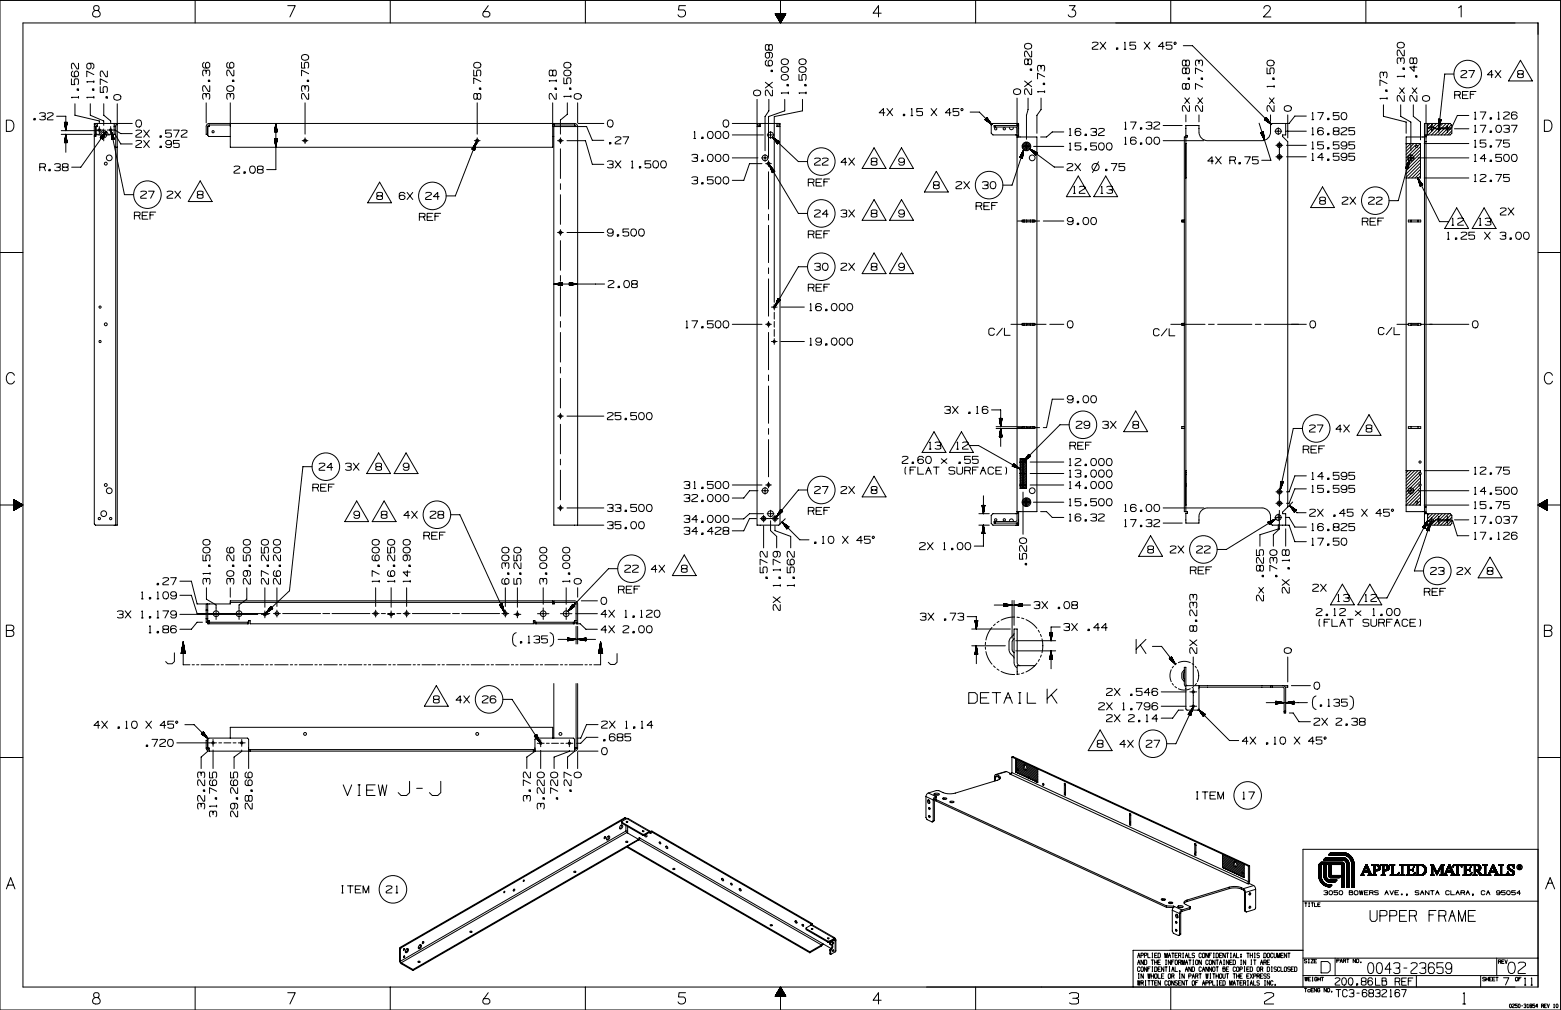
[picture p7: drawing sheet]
<svg xmlns="http://www.w3.org/2000/svg" width="864mm" height="559mm" viewBox="0 0 864 559" stroke-linecap="round" stroke-linejoin="round" font-family="sans-serif">
<g fill="none" stroke="#000" stroke-width=".55">
<path d="M0 0h863v559h-863zM13 13h838v533h-838zM53 6h-1a1.7 1.7 0 0 0-1 2 1.7 1.7 0 0 0 2 1h1a1.8 1.8 0 0 0 2-1 1.8 1.8 0 0 0-2-2h-2v-3h3v2l-1 1M108 0v13M159 3h4l-3 6M216 0v13M270 3l-3 4v1l1 1h2l1-1v-1l-1-1h-2M324 0v13M379 3h-3l-1 3h3a2.2 2.2 0 0 1 0 3 2.2 2.2 0 0 1-3-1M429 8h6l-3 5zM429 8l4 3-1 2M429 8l4 3-3-3h-1"/>
<path d="M429 8l3 4M429 8h1l3 3M429 8l4 3M429 8h1l3 2M429 9l2-1 2 2M430 9l2-1 2 2M430 9l2 3-2-3 1-1 2 2-2 2M430 10l2-2 2 1-3 3M430 8l3 2M431 11l1 1v1M431 8l-1 1M431 11l1 1"/>
<path d="M431 11l3-3-3 4M431 12l1 1M431 8l2 2-2-2-1 1M432 0v8l2 1M432 13h.1M432 8l2 1M433 8l1 1M433 11l-1 1M433 8l-3 2M434 9l-2-1-2 2M434 8l-3 3M434 9l-1-1-3 2"/>
<path d="M434 9l-1-1-3 2 2 2-2-2M434 9l-3 3M434 8h-1l1 1M435 8h-1l-3 3M435 8l-4 3M488 7h-5l3-4v6M540 0v13M592 3h3l-2 3a2.1 2.1 0 0 1 2 3 2.1 2.1 0 0 1-4-1M648 0v13M699 5l1-2h2l1 1-1 2-3 3h4M756 0v13M807 4l1-1v6"/>
<path d="M40 39v1v2h3v-2v-1l-2 1v2h1M43 35v3l-2-3h-1v1v2M50 35v1v1v1l-2-1v-1l1-1h2l1 1v1l-1 1M59 39v3l-2-3h-1l-1 1 1 2M113 34l-1 1v2l1 1h2l1-1v-2l-1-1-1 1v2v1M114 40v-1h-2v3M126 34l-1 1v2l1 1h3v-1v-2v-1l-2 1v2l1 1M129 39v3l-2-3h-1l-1 1 1 2M167 34v4h2l-1-3 1-1h1v4M167 31a2.4 2.4 0 0 1 4 0v1a2 2 0 0 1-3 1 2 2 0 0 1-1-2zM262 39v3h2v-2v-1h2v3M262 35a2.4 2.4 0 0 1 4 1 2 2 0 0 1-2 2 2 2 0 0 1-2-2z"/>
<path d="M306 40v-1h1l1 1-1 2h-1l-1-3h-1v3h1l1-1M312 39a2.4 2.4 0 0 1 4 1v1a2 2 0 0 1-2 1 2 2 0 0 1-2-2zM312 35a2.4 2.4 0 0 1 4 1 2 2 0 0 1-2 2 2 2 0 0 1-2-2zM424 33l-1 1v2h1h3v-2v-1l-2 1v2h1M425 29l1 1v1l-1 1-2-1v-1l1-1h3v1v1v1M425 25h1h1v3h-1l-1-3h-1v3h1v-1M427 39v1zM433 37a2.4 2.4 0 0 1 3 1v1a2 2 0 0 1-2 1 2 2 0 0 1-2-2zM433 33a2.4 2.4 0 0 1 3 1v1a2 2 0 0 1-2 1 2 2 0 0 1-2-2zM442 37a2.4 2.4 0 0 1 4 1v1a2 2 0 0 1-2 1 2 2 0 0 1-2-2zM442 33a2.4 2.4 0 0 1 4 1v1a2 2 0 0 1-2 1 2 2 0 0 1-2-2zM567 24a2.4 2.4 0 0 1 4 1v1a2 2 0 0 1-3 1 2 2 0 0 1-1-2z"/>
<path d="M569 33h1h1l-1 3h-1l-1-3h-1v3h1l1-1M570 38h1v1h-1zM571 28v3h-1l-2-3h-1v1v2M576 38v-2h2v3M576 37v-1h-2v3M604 24h3v1l-3 1v1h3M609 23l3 4M612 23l-3 4M618 26v1zM622 27h1M622 24v-1v4M628 23h-3v2h2h1v2h-3"/>
<path d="M633 23l3 4M636 23l-3 4M644 26h-3l2-3v4M648 23h-3v2h3v2h-3M650 24v-1l1 1-1 1zM655 25h5l43 44M656 38h2v3h-2v-3h-2v3h2v-1M656 34v-1h2v1v2h-2v-3h-2v3h2M663 35l1-2h1v3M663 34v-1h-1v3M665 40l-4-2v3M701 38v3h2v-3h2v3"/>
<path d="M701 34a2.4 2.4 0 0 1 4 0v1a2 2 0 0 1-2 1 2 2 0 0 1-2-2zM773 24a2.4 2.4 0 0 1 4 1 2 2 0 0 1-2 2 2 2 0 0 1-2-2zM775 34v-2h2v3M775 33v-1h-2v3M776 38h1h-1zM777 28v3h-1l-2-3h-1v1v2M782 33v-1h2v1l-1 2h-1v-3h-2v3h2v-1M782 36v3l-2-2h4M808 39h3v1l-3 2v1h3M813 39h3l-2 4M827 39l3 4M830 39l-3 4"/>
<path d="M841 33l7 12h-13zM40 44v3h1v-3h1h1v3M41 57v7l14 3v1M43 49v1zM43 54h-3M43 53v1M50 57v7l7 3v2M51 49h1v1h-1zM52 54h-4M52 45h-4v1M52 41l-4-2v3M52 45v1"/>
<path d="M52 53v1M55 48v3h2v-2v-1h2v3M57 57v7l4 3v1M59 53v1zM59 46l-4-2v3M63 53a2.4 2.4 0 0 1 4 0v1a2 2 0 0 1-2 1 2 2 0 0 1-2-2zM65 57v11M114 54v-2h2v3M114 53v-1h-2v3M114 41v-2h2v3M114 57v11M115 44h1v1h-1z"/>
<path d="M116 47v4h-1l-2-4h-1v1v3M126 48a2.4 2.4 0 0 1 3 1 2 2 0 0 1-2 2 2 2 0 0 1-2-2zM127 54l1-2h1v3M127 53v-1h-1v3M127 57v11M129 44v1zM169 49v-2h1v4M169 48l-1-1h-1v4M169 57v17M170 44h1v1h-1zM171 52v3h-1l-2-3h-1v1v2M171 41l-4-2v3"/>
<path d="M264 53v-1h2v1v2h-2v-3h-2v3h2v-1M264 57v17M265 49h1h-1zM266 45l-4-2v3M306 57v11M307 49h1h-1zM308 52v3h-1l-2-3h-1v1v2M308 45h-4M308 44v1M312 43v3h2l-1-2 1-1h1v3M314 57v6l-4 3v8M315 49h1h-1z"/>
<path d="M316 53h-4v1M316 53v1M318 52a2.4 2.4 0 0 1 4 1v1a2 2 0 0 1-3 1 2 2 0 0 1-1-2zM320 57v11M417 50a2.4 2.4 0 0 1 4 1v1a2 2 0 0 1-2 1 2 2 0 0 1-2-2zM419 55v13M423 46l4 3M425 55v6l-2 4v18M427 50v3l-2-3h-1l-1 1 1 2M427 46l-4 3M433 42a2.4 2.4 0 0 1 3 0v1a2 2 0 0 1-2 1 2 2 0 0 1-2-2zM434 55v6l-9 4v22"/>
<path d="M435 47h1v1h-1zM436 51h-4l1 1M436 51v1M442 41v3h2v-2v-1h2v3M444 55v6l-16 4v102M445 47h1v1h-1zM446 51h-4v1M446 51v1M561 50a2.4 2.4 0 0 1 4 0v1a2 2 0 0 1-3 1 2 2 0 0 1-1-2zM563 54v234l-1 1h-12h12h1l1-1M567 45l4 3M569 54v7l-1 3v13"/>
<path d="M571 49v3h-1l-2-3h-1v1v2M571 45l-4 3M576 54v7l-2 3v10M577 46h1v1h-1zM578 51h-4M578 42l-4-1v3M578 50v1M655 54l3 3M656 47v-1h2v1v2h-2v-3h-2v3h2M657 43h1v1h-1zM658 58v4h-1l-2-4h-1v1v3M658 54l-3 3"/>
<path d="M663 54l2 3M665 43v1zM665 58v4l-2-4h-1l-1 1 1 3M665 48l-4-2v3M665 54l-2 3M702 54l3 3M704 43h1v1h-1zM705 58v4h-1l-2-4h-1v1v3M705 48h-4M705 54l-3 3M705 47v1M711 59a2.4 2.4 0 0 1 3 1 2 2 0 0 1-2 2 2 2 0 0 1-2-2z"/>
<path d="M765 42l1-2h1v3M765 41v-1h-1v3M765 58v6l13 4v6M767 50v1zM767 54h-4l1 1M767 46l-4-2v3M767 54v1M774 49l3 3M775 58v6l6 4v15M777 53v3h-1l-2-3h-1v1v2M777 42h-4v1M777 49l-3 3"/>
<path d="M777 42v1M781 49l3 3M782 58v6l4 4v9M783 42h1v1h-1zM784 53v3h-1l-2-3h-1v1v2M784 49l-3 3M787 53a2.4 2.4 0 0 1 4 1v1a2 2 0 0 1-2 1 2 2 0 0 1-2-2zM789 58v226M804 41h-5l-3 30M805 53l3-1v-1h-3v4M807 53l1 2M809 53h2"/>
<path d="M812 51h-3v4h3M813 52h2M817 51h-4v4M826 41h-3l2-2v4M840 41v-2h3v2h-3v2h3v-2h-1M4 66h2a3 3 0 0 1 2 4 3 3 0 0 1-2 3h-2zM19 66h1h-1zM22 63h3v1h-1M23 64l2 1v1h-3M26 63h3v1l-3 2h3M31 64h5v8M34 72h21"/>
<path d="M34 74h17M36 68h1M36 68v4M36 79h1M36 68h.1M36 79h.1M36 68v1M36 78v1M36 68v2M36 76v3M36 68v3M36 75v4"/>
<path d="M36 74v10M36 74v5M36 74l1 5M37 75v4M37 68v4M37 76v3M37 68v2M37 77v2M37 68v1M37 79h.1M37 68h.1M37 68l-1 4"/>
<path d="M52 70v220l1 1h11M52 75h1M52 69v-1h13v1M53 69l1-1v2h-2zM53 74h2a2.4 2.4 0 0 1 2-2 2.4 2.4 0 0 1 3 2h4l3 6h6M53 72h4M54 69l-1 1v6h-1M54 75h1M55 70v4M55 75h4M55 76l2 1M56 76h-1"/>
<path d="M57 75l-1 1M57 77h.1M57 71v1M57 73v4M57 77v1M57 75v2M57 74l-1 2M58 74l-2 3M58 73l-2 3M58 72h.1M58 73l-2 4M59 73l-14 19h-5"/>
<path d="M59 73l-4 3M59 73l-2 4M59 72h5l3 2h6M60 75h1M61 70v4M62 72l7 36h5M62 72v5M62 72l1 5M62 73v4M62 74v3v-2M62 76v1M62 77h.1"/>
<path d="M62 74l1 3M63 75v2v-1M63 76v1M63 70v-2l2 1v222h-1M63 69l1 1M63 70h1M63 70v4M63 77h.1M63 77h-1M64 70v221M65 68h8M75 72h3v1l-3 2v1h3"/>
<path d="M75 78h3v1l-3 2v1h3M76 67l1-1a2.2 2.2 0 0 1 1 2 2.2 2.2 0 0 1-1 2h-1a2.5 2.5 0 0 1 0-3zM79 72l4 4M79 78l4 4M83 72l-4 4M83 78l-4 4M89 75v1zM95 72h-3v2h2h1v2h-3M95 79l-1 1h-2v-1v-1h2h1v3l-1 1h-2v-1M96 72h3l-2 4M99 78h-3v2l2-1 1 1v1h-3M100 72h3v1l-3 2v1h3"/>
<path d="M115 70v5l1 1h11M116 69l-1 1M116 69v1h-1M116 69h11M127 68v13h179v-13M152 77l1 4v-4M152 77h1M152 73h1M152 73h.1M152 77h.1M152 77v1M152 72v1"/>
<path d="M152 77v2M152 70v3M152 77v4M152 69v4M153 68v26h-5M153 68l-1 5M153 68v5M153 69v4M153 77v4M153 70v3M153 77v3M153 71v2"/>
<path d="M153 77v1M153 73h.1M153 77h.1M167 78h3M169 76v3M262 78h4M263 80l-1 3M263 80l-1 3 1-3M263 79l-1 4M264 78l-12 30h-5M264 78l-3 4M264 78l-1 5"/>
<path d="M264 76v3M306 69h12M306 76h.1M307 68v1M308 78h4M310 76v3M314 78h10l4 13h6M318 68l1 1 1 1M318 69l1 1M318 68h-202l-2 2v4h1M318 70h2M318 70h-12v221h14v-221"/>
<path d="M318 69v1M318 68v1M320 68h14M320 70h5l3 8h6M336 67l2-1a2.2 2.2 0 0 1 1 2 2.2 2.2 0 0 1-1 2h-1a2.5 2.5 0 0 1-1-3zM337 79h1v1h-1zM340 76h3v1l-3 2v1h3M345 76h3l-2 4M384 77h1M384 73v4M388 76h1v1h-1zM392 73h1a2.2 2.2 0 0 1 2 2 2.2 2.2 0 0 1-2 2 2.5 2.5 0 0 1-1-4z"/>
<path d="M396 73h2a2.2 2.2 0 0 1 1 2 2.2 2.2 0 0 1-1 2h-1a2.5 2.5 0 0 1-1-4zM400 73h2a2.2 2.2 0 0 1 1 2 2.2 2.2 0 0 1-1 2h-1a2.5 2.5 0 0 1-1-4zM400 67l2-1a2.2 2.2 0 0 1 1 2 2.2 2.2 0 0 1-1 2h-1a2.5 2.5 0 0 1-1-3zM405 68h14M405 75h17M419 70v221h12l3-4M419 69v1M421 68v2h-2M424 75h4M426 73v4M427 76l15 13h5M427 76l3 4"/>
<path d="M427 76l4 2M428 76l3 3M428 77l2 2-1-1M428 77l3 2-2-2M429 79h1M429 77l2 2M430 69l1 1M430 68l1 1 1 1h-2zM430 79v1M430 80h.1M430 78h1M431 78v1"/>
<path d="M431 78h.1M431 78l-1 2M431 69l1-1h-13v1h2l-1 1M432 70v220M490 62h-4l3-2v4M491 60l3 4M494 60l-3 4M500 63h1v1h-1zM504 64h1M504 60v4M510 60h-3v2h3v2h-3M515 60l3 4"/>
<path d="M518 60l-3 4M526 62h-3l2-2v4M530 60h-3v2h3v2h-3M532 60l1 1h-1zM537 62h5l7 7M545 66l4 3M545 66h.1M545 66v1M545 66l1 1M546 65h.1M546 65v1M546 65l3 4"/>
<path d="M546 65l-1 1M547 67l-2-1 3 2M547 67l-1-2 1 2M548 68l-2-2 3 3M551 69v1M559 70a1.1 1.1 0 0 0 1 2 1.1 1.1 0 0 0 1-2M563 71l-1-1h-12v-1h12l1 1 1 1M563 76h11v207h-11M563 75h-14l-1-1v-5l1-1h15v8M563 75h1M563 69h1M568 79l-2 2"/>
<path d="M568 79v4M568 79l-2 3M569 79l-3 3M570 79l-4 4M570 80l-3 3M589 73h-7l-3 3h-3M592 75h1M592 71v4M592 79v4M598 72l-1-1h-1l-1 1v2l1 1h1l1-1-1-1h-1h-1M598 79h-3v2h2h1v2h-3M600 74h1v1h-1z"/>
<path d="M603 71h4v2h-1M605 73h2v2h-4M607 79h-4v2h3h1v2h-4M608 71h3v1l-3 2v1h3M608 79h2a2.2 2.2 0 0 1 1 2 2.2 2.2 0 0 1-1 2h-1a2.5 2.5 0 0 1-1-4zM612 79h2a2.2 2.2 0 0 1 1 2 2.2 2.2 0 0 1-1 2h-1a2.5 2.5 0 0 1-1-4zM622 71h1M622 80h1M622 68h1v3M622 76h1v4M625 68h4l-2 3M629 77l-1-1h-2l-1 1v2l1 1h2l1-1-1-2h-2l-1 1"/>
<path d="M631 71h1h-1zM631 79h1v1h-1zM634 68h3v1h-1M634 76h2a2.2 2.2 0 0 1 1 2 2.2 2.2 0 0 1-1 2h-1a2.5 2.5 0 0 1-1-4zM635 69l2 1v1h-3M638 68h4v1l-4 2h4M639 76h1a2.2 2.2 0 0 1 2 2 2.2 2.2 0 0 1-2 2 2.5 2.5 0 0 1-1-4zM643 78h23M643 69h11M656 79h.1M656 64v3M656 76v207"/>
<path d="M656 76h-1v207h1M663 64v3M697 68l6 21h-5M697 73h.1M698 73v1M698 73v2M698 73l1 4M698 73l2 4M699 73v3M699 73h.1M699 73l1 5-3-5M699 73h-2"/>
<path d="M699 74v-1v2M700 66l3 3M700 66h.1M700 66l1 1M700 66l3 2M700 66l2 2M700 65l2 3M700 65l2 2M701 65h.1M701 65l2 4M701 65l-1 1M701 67l-1-1 1 1"/>
<path d="M701 65v1M703 64v3M705 73h4M707 71v3M708 78v4M711 73h12M711 68h-7l-1 1v4a5 5 0 0 1-5 5h-30a6 6 0 0 1-5-8v-1h-7v6h1v1h-1M711 68v7h-1v1l2 2v202M712 64v12M723 64h-7l-3 4h-2M726 75h1M726 66h1"/>
<path d="M726 79v-1v4M726 71v4M726 63v-1v4M729 62h3l-2 4M732 78h-3v2h2h1v2h-3M732 71h-1h-1h-1v3l1 1h1l1-1-1-2h-1l-1 1M734 74h1v1h-1zM734 65h1v1h-1zM738 73v-1v-1h3v1l-3 1v1v1l3-1v-1h-1M741 78h-3v2h2h1v2h-3M741 62h-3v2h2h1v2h-3M742 71h3v1l-3 2v1h3"/>
<path d="M742 63l2-1a2.2 2.2 0 0 1 1 2 2.2 2.2 0 0 1-1 2h-1a2.5 2.5 0 0 1-1-3zM749 78h-3v2h3v2h-3M749 71h-3v2l3-1v1v1h-3M778 79h8M779 79l-1 1M780 79l-2 3M782 79l-4 5M784 79l-6 6M786 79l-8 8M786 79v19h-8M788 79h25M788 75h2"/>
<path d="M788 76h-10v207h10M788 76h1M788 78h1M790 68h-2v223M790 68h12l1 1v5l-1 1h-12M790 68v7M790 71h4M791 70h2M791 68l-1 2M791 70l-1 1M791 72l-1 1M792 69v4"/>
<path d="M793 68l-2 2M794 71h4M795 68l-2 2M795 71l-3 4M796 66h1M796 66v5M796 66h.1M796 67v-1v1M796 69v4M796 66v2M796 66v4M797 68l-7 7"/>
<path d="M797 66l-1 4M797 66v3M797 66v1M797 66v2M797 66h.1M797 66l-1 5M798 71h1M798 68l-2 3M799 71h4M800 68l-6 7M800 72l-3 3M801 69v4"/>
<path d="M802 68l-6 7M803 69l-2 2M803 72l-2 3M803 71l-4 4M805 71h8M813 64h-7l-3 7h-7M816 73h1M816 66h1M816 78v-1v4M816 70v-1v4M816 62v4M819 69h3l-2 4"/>
<path d="M819 62h3l-2 4M822 77h-3v2h2h1v2h-3M824 72h1v1h-1zM824 65h1v1h-1zM828 77h3l-2 4M828 70l1-1a2.2 2.2 0 0 1 2 2 2.2 2.2 0 0 1-2 2 2.5 2.5 0 0 1-1-3zM829 66h1M829 62v4M832 70h3v1h-1M832 62h3v1l-3 2v1h3M833 71l2 1v1h-3M835 77h-3v2h2h1v2h-3"/>
<path d="M836 69h3l-2 4M839 63v-1h-2l-1 1v2l1 1h2v-1v-1h-2h-1M854 66h2a3 3 0 0 1 3 4 3 3 0 0 1-3 3h-2zM22 92h3v-1h-3v3M24 92l1 2M27 94h1h-1zM30 91h3v1M31 92l2 1v1h-3M35 92v-1h3v1l-3 1v1h3v-1l-1-1M64 81h1M89 81v1zM129 92h4v1l-4 2v1h4"/>
<path d="M135 95h1v1h-1zM138 92h2a2.2 2.2 0 0 1 1 2 2.2 2.2 0 0 1-1 2h-1a2.5 2.5 0 0 1-1-4zM143 94l-1-1v-1h4v1l-4 1v1l1 1 3-1v-1h-1M261 82l2 1M261 82h.1M262 82h-1M262 81l-1 2M263 83h.1M263 82v1M263 81l-1 2 1-1M310 82v17M336 89h3v2h-1"/>
<path d="M337 91h2v2h-3M340 89l3 4M343 89l-3 4M349 93h1M349 89h1v4M354 92h1v1h-1zM360 89h-3v2h2h1v2h-3M362 89h1a2.2 2.2 0 0 1 1 2 2.2 2.2 0 0 1-1 2h-1a2.5 2.5 0 0 1 0-4zM366 89h1a2.2 2.2 0 0 1 2 2 2.2 2.2 0 0 1-2 2 2.5 2.5 0 0 1-1-4zM383 86h3v1h-1M383 98h3v1l-1 1M384 87l2 1v1h-3"/>
<path d="M384 100h2v1h-3M388 89h1h-1zM392 86l1-1a2.2 2.2 0 0 1 2 2 2.2 2.2 0 0 1-2 2 2.5 2.5 0 0 1-1-3zM395 98h-4v2l3-1 1 1v1h-4M396 86l2-1a2.2 2.2 0 0 1 1 2 2.2 2.2 0 0 1-1 2h-1a2.5 2.5 0 0 1-1-3zM396 98h2a2.2 2.2 0 0 1 1 2 2.2 2.2 0 0 1-1 2h-1a2.5 2.5 0 0 1-1-4zM400 86l2-1a2.2 2.2 0 0 1 1 2 2.2 2.2 0 0 1-1 2h-1a2.5 2.5 0 0 1-1-3zM400 98h2a2.2 2.2 0 0 1 1 2 2.2 2.2 0 0 1-1 2h-1a2.5 2.5 0 0 1-1-4zM405 87h14M421 87h4M422 91h-7l-4 9h-6M423 85v4"/>
<path d="M424 91h3M425 89v3M425 95v21M426 91l3 4M426 91l16 27h5M426 91l1 5M426 91l2 4M426 93l2 2-1-1M426 92l2 3M427 95h.1M427 93l1 2M427 95v1"/>
<path d="M428 94l1 1M429 95h.1M429 95l-2 1M451 88h3v1l-3 2h3M455 99h-4v4h4M455 88h3v1l-3 2h3M459 99h-3v4M468 90h-3l3-3v4M470 87l3 4M473 87l-3 4M483 89h-1v-1h3v1l-3 1v1h1h2v-1l-1-1M484 82l6 11h-13z"/>
<path d="M499 82l6 11h-13zM500 89v1h-2l-1-1 1-2h2v1v3h-2h-1M518 95l7 11h-14zM564 87h2M564 87h.1M565 85l-1 2 1-1M566 84l-1 3v-2M566 87h.1M566 86v1M566 86l-1 1 1-1M566 81h4M566 85l-1 2"/>
<path d="M566 83l-1 4 1-4M566 84l-1 3 1-3M566 83l-1 4M566 83l-6 19h-5M566 83l-2 4M566 83v4M570 82l13 10h5M570 82l3 4M570 82l4 3-1 1M570 83l3 2M570 81l-2 2M571 83l3 2-3-2"/>
<path d="M571 84l2 1M572 83l2 2M572 81h17M572 85l1 1M573 85v1M573 84l1 1M573 86h.1M574 84v1M590 91h3v1l-3 2h3M592 83h1M595 90l3 4M597 97l6 12h-13z"/>
<path d="M598 90l-3 4M600 82h1v1h-1zM608 89l-4 6M612 94h.1M612 97l6 12h-13zM615 90h3l-2 4M622 90h-3v2h2h1v2h-3M656 98h.1M671 89h-3l3-2v4M672 87l4 4M676 87l-4 4M680 89l4-1v-1h-4v4"/>
<path d="M683 89l1 2M685 90h1v1h-1zM689 87h3l-2 4M696 87h-3v2l2-1 1 1v1h-3M706 80h4M706 87h4M708 83v2M708 85v4M712 80h11M712 87h11M726 82h1M726 89h1"/>
<path d="M726 85v4M732 87h-3l2-2v4M734 82h1h-1zM734 88h1v1h-1zM741 85h-3v2l2-1 1 1v1h-3M745 80l-1 1h-1l-1-1 1-2h1l1 1v3h-1h-1h-1M745 86l-1 1h-1l-1-1 1-1h1l1 1v2l-1 1h-1l-1-1M749 85h-3v2l3-1v1v1h-3M778 93h1M778 93h.1M778 92v1M779 87h3"/>
<path d="M779 91l-1 2v-2M779 93h.1M779 89l-1 4M779 92v1M779 90v3M780 89l-1 4M780 89l-6 22h-6M780 89l-2 4M781 85v4M784 98l12 25h5M784 98l2 5M784 98l3 4"/>
<path d="M784 87h29M784 99l2 4M785 100l1 3-1-2M785 100l2 2M786 97l-1 1M786 95l-3 3M786 94l-5 4M786 92l-7 6M786 90l-8 8M786 88l-8 8M786 87l-8 7M786 85l-8 8"/>
<path d="M786 83l-8 8M786 81l-8 8M788 98h25M816 89h1M816 81h1M816 97v3M816 86v-1v4M819 97h3v1l-3 2h3M822 88h-3l2-3v4M824 81h1h-1zM824 100h1h-1zM824 89h1h-1z"/>
<path d="M828 97h3l-2 3M831 85h-3v2h2h1v2h-3M832 86l2-1a2.2 2.2 0 0 1 1 2 2.2 2.2 0 0 1-1 2h-1a2.5 2.5 0 0 1-1-3zM835 97h-3v1h2l1 1v1h-3M837 86l1-1a2.2 2.2 0 0 1 1 2 2.2 2.2 0 0 1-1 2h-1a2.5 2.5 0 0 1 0-3zM74 119h3v-1l-3-1v4M77 119v2M78 106h3v1l-3 2v1h3M79 119h2M82 117h-3v4h3M82 106h3l-2 4M83 119h2"/>
<path d="M86 117h-3v4M92 106h4v1l-4 2v1h4M97 106l3 4M100 106l-3 4M110 108l-1-1v-1h3v1l-3 1v1l1 1 2-1v-1M111 100l6 12h-13zM209 108h-1v-1h4v1l-4 1v1h1h3v-1l-1-1M210 101l7 11h-14zM224 107l-1-1h-1l-1 1v3h1h1h1l-1-2h-1l-1 1M225 106l3 4M228 106l-3 4M232 120h3v-2h-3v4"/>
<path d="M234 120l1 2M235 107h4v1l-4 2h4M236 120h3M239 118h-3v4h3M241 120h2M243 109h-3l2-3v4M244 118h-3v4M310 102v3M310 108v16M388 101h1v1h-1zM425 119v3M447 101h3v-2h-3v4"/>
<path d="M450 101v2M451 117h3l-3 2v1h3M451 101h3M456 101h2M458 119h-3l2-3v4M465 117h3v1M466 118l2 1v1h-3M470 116l3 4M473 116l-3 4M483 118h-1v-1h3v1l-3 1v1h1h2v-1l-1-1M484 110l6 12h-13zM499 110l6 12h-13z"/>
<path d="M500 118v1h-2l-1-1 1-2h2v1v2v1h-2l-1-1M517 102h-1v-1h4v1l-4 1v1h1h3v-1l-1-1M529 101h3v1l-3 2h3M533 100l3 4M536 100l-3 4M540 114h3v-2h-3v4M542 114l1 2M543 101h4v1h-1M544 114h3M545 102l2 1v1h-3M547 112h-3v4h3M548 101l2-1a2.2 2.2 0 0 1 1 2 2.2 2.2 0 0 1-1 2h-1a2.5 2.5 0 0 1-1-3z"/>
<path d="M549 114h2M552 112h-3v4M594 107h1M594 103v4M597 103h3v1l-3 2v1h3M609 107h1M609 103h1v4M612 103h3v2M613 105h2v2h-3M731 111h-1v-2h3v2h-3v2h1h2v-2h-1M732 103l6 12h-13zM743 109h3v1l-3 2v1h3"/>
<path d="M747 109l3 4M750 109l-3 4M757 109h3v1l-3 2v1h3M761 109h4v1l-4 2v1h4M785 102l1 1M786 103h.1M786 101l1 1M787 102h.1M787 102l-1 1M806 115l6 11h-13zM816 100h1M821 115l7 11h-14z"/>
<path d="M830 115h3v1l-3 2v1h3M834 115l4 4M838 115l-4 4M0 140h13M308 129h4M310 127v3M310 133v17M314 129h20M339 128l-1 1h-1l-1-1 1-1h1h1v3l-1 1h-1l-1-1M342 130v1zM348 127h-3v2l2-1 1 1v1h-3M349 127h2a2.2 2.2 0 0 1 1 2 2.2 2.2 0 0 1-1 2h-1a2.5 2.5 0 0 1-1-4z"/>
<path d="M354 127h1a2.2 2.2 0 0 1 1 2 2.2 2.2 0 0 1-1 2h-1a2.5 2.5 0 0 1 0-4zM425 125v20M447 130l3-1v-1h-3v4M450 130v2M451 130h3M455 128h-4v4h4M456 129h2M459 128h-3v4M484 140l6 11h-13zM499 140l6 11h-13zM563 122h3M566 122v1"/>
<path d="M566 123h1M566 122h1M567 122h1M567 123h1M567 122v1M567 122h4M568 123h2M568 122h2M568 122v1M570 122h1M570 123h1M570 122v1"/>
<path d="M571 123h1M571 122h1M571 122v1M572 122h1v1h-1M572 122v1M573 122h2M577 122h12M594 122l-1 1h-2l-1-1 1-2h2l1 1v2l-1 1h-2v-1M596 123h1v1h-1zM600 121l1-1a2.2 2.2 0 0 1 1 2 2.2 2.2 0 0 1-1 2h-1a2.5 2.5 0 0 1 0-3zM604 121l1-1a2.2 2.2 0 0 1 2 2 2.2 2.2 0 0 1-2 2 2.5 2.5 0 0 1-1-3zM655 122h-1v1h1"/>
<path d="M754 123l3-1v-1h-3v4M756 123l1 2M758 123h2M761 121h-3v4h3M762 122h2M765 121h-3v4M779 122h7v1h-7zM781 122v1M785 122v1M801 132h1M801 129v-1v4M803 125h1"/>
<path d="M803 121h1v4M805 132h1h-1zM806 121h4v1l-4 2v1h4M808 129h3v1l-3 2h3M816 128h-3v2h2h1v2h-3M818 125h1M819 121v4M821 128l3 4M822 121h3v1l-1 1M823 123h2v1h-3M824 128l-3 4M830 129h3v1h-1"/>
<path d="M831 130l2 1v1h-3M835 132h1h-1zM839 129l1-1a2.2 2.2 0 0 1 2 2 2.2 2.2 0 0 1-2 2 2.5 2.5 0 0 1-1-3zM843 129l2-1a2.2 2.2 0 0 1 1 2 2.2 2.2 0 0 1-1 2h-1a2.5 2.5 0 0 1-1-3zM851 140h12M306 157h28M306 157l5 1M307 157h4M308 157h3M309 158h2M309 157h2M310 158h1"/>
<path d="M310 152v4M310 159v16M310 156h1M311 158h.1M311 156v2M311 156l-5 1M315 156v2M315 156l5 1-5 1M315 156h1M315 157h2M315 157h3M315 157h4"/>
<path d="M315 158h.1M316 158h-1M317 158h-2M319 157h-4M336 156h4l-4 2v1h4M342 158h1v1h-1zM345 156l2-1a2.2 2.2 0 0 1 1 2 2.2 2.2 0 0 1-1 2h-1a2.5 2.5 0 0 1-1-3zM350 157h-1v-1h4v1l-4 1v1h1h3v-1l-1-1M425 148v3M425 154v21M447 148h-5l-13 21M447 159h3v-1l-3-1v4"/>
<path d="M450 159v2M451 146h3v1l-1 1M451 159h3M452 148h2v1h-3M455 157h-4v4h4M455 146h2a2.2 2.2 0 0 1 1 2 2.2 2.2 0 0 1-1 2h-1a2.5 2.5 0 0 1-1-4zM456 159h2M459 157h-3v4M465 146h3v1l-3 2v1h3M470 146l3 4M473 146l-3 4M483 148l-1-1v-1h3v1l-3 1v1l1 1 2-1v-1h-1"/>
<path d="M500 147v1h-2l-1-1 1-1h2v3v1h-2l-1-1M310 178v3M380 178v-1v4M383 177h3l-2 4M395 177h-4v2h3h1v2h-4M396 178l2-1a2.2 2.2 0 0 1 1 2 2.2 2.2 0 0 1-1 2h-1a2.5 2.5 0 0 1-1-3zM400 178l2-1a2.2 2.2 0 0 1 1 2 2.2 2.2 0 0 1-1 2h-1a2.5 2.5 0 0 1-1-3zM405 179h17M424 179h3M425 178v3M427 170h3M428 168v3"/>
<path d="M428 173v4M428 178v3M430 165l2 1M430 165l-1 4M430 165h.1M431 165l-1 2M431 165l-2 3M431 165l-2 4M431 166l-2 3M431 166h1l-1 1M431 166l-1 2M432 166h.1"/>
<path d="M432 166l-3 3M432 170h13M448 172h1M448 168h1v4M454 169v-1h-2l-1 1v2l1 1h2v-1v-1h-2h-1M457 171h1v1h-1zM460 168h2a2.2 2.2 0 0 1 1 2 2.2 2.2 0 0 1-1 2h-1a2.5 2.5 0 0 1-1-4zM465 168h1a2.2 2.2 0 0 1 1 2 2.2 2.2 0 0 1-1 2h-1a2.5 2.5 0 0 1 0-4zM469 168h2a2.2 2.2 0 0 1 1 2 2.2 2.2 0 0 1-1 2h-1a2.5 2.5 0 0 1-1-4zM559 179h7M566 179v1M566 180h1"/>
<path d="M566 179h1M567 180h1M567 179h1M567 179v1M567 179h4M568 180h2M568 179h2M568 179v1M570 180h1M570 179h1M570 179v1M571 180h1"/>
<path d="M571 179h1M571 179v1M572 179h1v1h-1M572 179v1M573 179h6M581 179h8M591 178l1-1a2.2 2.2 0 0 1 2 2 2.2 2.2 0 0 1-2 2 2.5 2.5 0 0 1-1-3zM648 179h19M655 179h-1v1h1M669 179h3M674 179h19M694 179h4"/>
<path d="M700 179h23M725 178l2-1a2.2 2.2 0 0 1 1 2 2.2 2.2 0 0 1-1 2h-1a2.5 2.5 0 0 1-1-3zM773 179h6M779 179h7v1h-7zM781 179v1M781 179h3M785 179v1M786 179h6M791 179h22M815 178l2-1a2.2 2.2 0 0 1 1 2 2.2 2.2 0 0 1-1 2h-1a2.5 2.5 0 0 1-1-3zM310 184v16M380 181h1"/>
<path d="M388 181h1h-1zM425 184v21M427 189h3M428 182v4M428 187v4M432 189h13M448 191h1M448 187h1v4M454 189h-2h-1l1-2h2v1v2v1h-2l-1-1M457 190h1v1h-1zM460 187h2a2.2 2.2 0 0 1 1 2 2.2 2.2 0 0 1-1 2h-1a2.5 2.5 0 0 1-1-4zM465 187h1a2.2 2.2 0 0 1 1 2 2.2 2.2 0 0 1-1 2h-1a2.5 2.5 0 0 1 0-4z"/>
<path d="M469 187h2a2.2 2.2 0 0 1 1 2 2.2 2.2 0 0 1-1 2h-1a2.5 2.5 0 0 1-1-4zM550 182h-1h-1h-1v3l1 1h1l1-1M555 182l-4 4M556 182v4h3M641 183v-1h-2l-1 1v2l1 1h1l1-1M646 182l-3 4M647 182v4h3M766 182l-1-1h-2v1v2v1h2l1-1M770 181l-3 4M771 181v4h3M8 208a2.3 2.3 0 0 0-3-2 2.3 2.3 0 0 0-1 3v1a2.3 2.3 0 0 0 1 2 2.3 2.3 0 0 0 3-1M310 203v3"/>
<path d="M310 209v17M425 207v4M425 214v20M600 219h1a2.2 2.2 0 0 1 1 2 2.2 2.2 0 0 1-1 2h-1a2.5 2.5 0 0 1 0-4zM604 219h1a2.2 2.2 0 0 1 2 2 2.2 2.2 0 0 1-2 2 2.5 2.5 0 0 1-1-4zM859 208a2.3 2.3 0 0 0-3-2 2.3 2.3 0 0 0-2 3v1a2.3 2.3 0 0 0 2 2 2.3 2.3 0 0 0 3-1M308 230h4M310 229v3M310 235v16M314 230h20M336 229h3l-3 2v1h3M343 228h-3v2h3v2h-3"/>
<path d="M346 231h1v1h-1zM352 228h-3v2h2h1v2h-3M354 229l1-1a2.2 2.2 0 0 1 1 2 2.2 2.2 0 0 1-1 2h-1a2.5 2.5 0 0 1 0-3zM358 229l2-1a2.2 2.2 0 0 1 1 2 2.2 2.2 0 0 1-1 2h-1a2.5 2.5 0 0 1-1-3zM425 237v3M517 239l6 11h-13zM523 225h3v1l-1 1M524 227h2v1h-3M527 225l3 4M530 225l-3 4M532 239l7 11h-14zM536 228h1v1h-1z"/>
<path d="M540 229h1M540 225h1v4M547 226l-1-1h-2l-1 1v2l1 1h2l1-1-1-2h-2l-1 1M549 227h5v9M551 236h16M551 237h16M553 231h1M553 231l1 5M553 231v1M553 231v2M553 231v3M553 239v3"/>
<path d="M553 231v4M553 238v4M554 237v10M554 237l-1 5M554 237v5M554 238v4M554 231v4M554 239v3M554 231v3M554 231v2M554 231v1M554 231v5"/>
<path d="M563 237h3M566 236v1zM567 237h1M567 236h1M567 236v1M567 237h4M568 236h2M568 237h2M568 236v1M570 237h1M570 236h1M570 236v1"/>
<path d="M571 236h1M571 237h1M571 236v1M572 236h1v1h-1M572 236v1M573 237h2M589 221h-7l-3 16h-2M591 235h-5l-20 20M594 220l-1 1h-2l-1-1 1-1h2l1 1v2l-1 1h-2v-1M595 233h4v1l-4 2v1h4M596 222h1v1h-1zM603 235h-1h-2v-2h2l1 1v2l-1 1h-2v-1"/>
<path d="M610 233h3v2h-1M611 235h2v2h-3M614 233l3 4M617 233l-3 4M628 235h-1v-2h3v2h-3v2h1h2v-2h-1M628 227l7 12h-13zM655 236h-1v1h1M721 237h-6l-7 34M724 235h4v1l-4 2v1h4M729 235h3l-2 4M742 237h-3l2-2v4M743 235l4 4"/>
<path d="M747 235l-4 4M757 237h-1v-2h3v2h-3v2h1h2v-2h-1M757 229l7 12h-13zM779 236h7v1h-7zM781 236v1M785 236v1M173 258h-5l-8 69-13 12M177 257h3l-3 2v1h3M184 259h-3l2-3v4M191 257h3v1M192 258l2 1v1h-3M195 256l4 4"/>
<path d="M199 256l-4 4M209 258h-1v-1h3v1l-3 1v1h1h2v-1l-1-1M209 251l7 11h-13zM225 251l6 11h-13zM226 258l-1 1h-1l-1-1 1-2h1l1 1v2l-1 1h-1l-1-1M310 254v3M425 243v21M499 253h3v1l-3 2h3M501 258v1v3M505 256h.1M507 258h-4v4M508 258v4h3"/>
<path d="M511 253l-1-1h-1l-1 1v3h1h1h1l-1-2h-1l-1 1M512 253l2-1a2.2 2.2 0 0 1 1 2 2.2 2.2 0 0 1-1 2h-1a2.5 2.5 0 0 1-1-3zM514 248h1M514 245h1v3M516 258h4M517 245h3v1v1M518 258v4M519 247h1v1h-3M521 254l3 2M524 254l-3 2M528 259h-3v1l3 1v1h-1h-2M529 248h1"/>
<path d="M529 258v4h1h2h1v-4M529 245h1v3M531 256h.1M533 245h3v1l-4 2h1h3M536 247h5l23 12M537 252h-3v2h2h1v2h-3M541 252h-3v2h2h1v2h-3M541 258h-3v4M550 259l-1-1h-2v1v3h2h1M553 242h1M553 242h.1M553 240v2"/>
<path d="M554 258h-3v4h3M554 240v2M554 241v1M556 258l1 1-1 3M560 258l4 1M560 258h.1M560 258h1M560 258l2 1M560 257l3 2M560 257l4 2M561 257l2 2M561 257h1"/>
<path d="M561 257h.1M561 257l3 2M561 257l-1 1M562 257h-1l1 1M564 256h4M564 254h4v16h-4zM565 254h-1M566 254l-2 1M566 254v4M566 258v1M567 254l-3 2M567 254l-3 3"/>
<path d="M568 260l-4 3M568 259l-4 3M568 258l-4 3M568 257l-4 3M568 256l-4 3M568 255l-4 4M568 254l-4 4M569 252l-1 1M569 251l1 1M569 251l-3 4M569 251h.1M569 251v1"/>
<path d="M569 251l-1 1M569 252l-2 2M570 252l-3 3M570 252l-2 2M570 256h19M570 252l-1 2M570 252l-1 1M570 252v1M570 252l-4 3M570 252h.1M592 258h1M592 254v4"/>
<path d="M592 247l3-1v-1h-3v4M594 247l1 2M595 254h3v1l-3 2v1h3M596 247h3M599 245h-3v4h3M600 257h1v1h-1zM601 246h1M604 245h-3v4M604 254h1a2.2 2.2 0 0 1 2 2 2.2 2.2 0 0 1-2 2 2.5 2.5 0 0 1-1-4zM608 254h2a2.2 2.2 0 0 1 1 2 2.2 2.2 0 0 1-1 2h-1a2.5 2.5 0 0 1-1-4zM612 254h2a2.2 2.2 0 0 1 1 2 2.2 2.2 0 0 1-1 2h-1a2.5 2.5 0 0 1-1-4zM721 249l3-1v-1h-3v4"/>
<path d="M723 249l1 2M725 249h3M728 247h-3v4h3M730 248h2M733 247h-3v4M816 259v-1v4M819 259h3v1l-3 2h3M828 258h3l-2 4M835 258h-3v2h2h1v2h-3M0 279h8l1 2M8 277l3 3 1-1M8 278l2 3-2-3 1-1z"/>
<path d="M8 278v-1v1l2 3M8 277l3 3M8 277l3 4M9 277l3 3M9 277l-1 2 2 2-2-2 1-2M9 277l-1 2 2 2M9 278l3 2-2-2-2 3 1 1M10 278l-2 2M10 278l-2 2 1 1M11 278l-3 3v1M11 278l1 2M11 278l-3 4 4-3"/>
<path d="M11 278l-3 4M11 279l-3 3M12 279h1M12 279l-3 3-1-2 2-2-2 2 1 2M12 279l-2 2M13 279h-1l-3 2M13 279l-5 3M13 279l-5-3v6M173 270l3-1v-1h-3v4M175 270l1 2M177 270h3M181 268h-4v4h4"/>
<path d="M182 269h2M185 268h-3v4M197 277l7 12h-13zM213 277l6 12h-13zM310 260v17M310 279v4M336 279h3v2h-1M340 279h3v2M352 279h-3v2h2h1v2h-3M354 279h1a2.2 2.2 0 0 1 1 2 2.2 2.2 0 0 1-1 2h-1a2.5 2.5 0 0 1 0-4zM358 279h2a2.2 2.2 0 0 1 1 2 2.2 2.2 0 0 1-1 2h-1a2.5 2.5 0 0 1-1-4zM378 274h4v1l-1 1"/>
<path d="M378 267h4v1h-1M380 276h2v1h-4M380 268l2 1v1h-4M383 274h3v1l-3 2v1h3M384 270h1M384 267v-1v4M388 277h1v1h-1zM388 270h1h-1zM392 274h1a2.2 2.2 0 0 1 2 2 2.2 2.2 0 0 1-2 2 2.5 2.5 0 0 1-1-4zM395 266h-4v2h3h1v2h-4M396 274h2a2.2 2.2 0 0 1 1 2 2.2 2.2 0 0 1-1 2h-1a2.5 2.5 0 0 1-1-4zM396 267l2-1a2.2 2.2 0 0 1 1 2 2.2 2.2 0 0 1-1 2h-1a2.5 2.5 0 0 1-1-3z"/>
<path d="M400 274h2a2.2 2.2 0 0 1 1 2 2.2 2.2 0 0 1-1 2h-1a2.5 2.5 0 0 1-1-4zM400 267l2-1a2.2 2.2 0 0 1 1 2 2.2 2.2 0 0 1-1 2h-1a2.5 2.5 0 0 1-1-3zM405 268h17M419 272h-4l-4 4h-6M421 272h4M423 270v3M424 268h3M425 267v3M447 271h-5l-13 15M451 270h3l-3 2v1h3M455 269h3l-2 4M465 270h3l-3 2v1h3"/>
<path d="M470 269l3 4M473 269l-3 4M483 271h-1v-1h3v1l-3 1v1h1h2v-1l-1-1M484 263l6 12h-13zM503 260h2M512 262l2-4 1 4M513 260h1M534 260h3v-1l-3-1v4M536 260l1 2M538 260h2M542 262l2-4 1 4M543 260h2"/>
<path d="M543 280v1M543 280h2M543 280l1 4M544 280v2M544 280v3M544 274v10M544 280v4M545 280v1M545 280h.1M545 280l-1 4M551 260h2M564 262h4"/>
<path d="M564 268h4M566 278h4M566 260v4M566 265v1M566 266v4M566 272v24M567 276l-1 1M568 276v4M568 269l-1 1M568 269l-2 1M568 268l-3 2M568 267l-4 3"/>
<path d="M568 266l-4 3M568 265l-4 3M568 264l-4 4M568 263l-4 4M568 262l-4 4M568 261l-4 4M568 260l-4 4M568 276l-2 2M569 276l-3 3M570 277l-3 3M570 262h19M570 268h19"/>
<path d="M570 278l-2 2M572 278h17M592 280h1M592 264h1M592 270h1M592 276v4M592 260v4M592 267v-1v4M595 260h3v2h-1M596 262h2v2h-3M598 276h-3v2l2-1 1 1v1h-3M598 269h-3l2-3v4"/>
<path d="M600 279h1v1h-1zM600 263h1v1h-1zM600 270h1h-1zM604 260h1a2.2 2.2 0 0 1 2 2 2.2 2.2 0 0 1-2 2 2.5 2.5 0 0 1-1-4zM604 267l1-1a2.2 2.2 0 0 1 2 2 2.2 2.2 0 0 1-2 2 2.5 2.5 0 0 1-1-3zM607 276h-4v2l3-1 1 1v1h-4M608 276h2a2.2 2.2 0 0 1 1 2 2.2 2.2 0 0 1-1 2h-1a2.5 2.5 0 0 1-1-4zM608 260h2a2.2 2.2 0 0 1 1 2 2.2 2.2 0 0 1-1 2h-1a2.5 2.5 0 0 1-1-4zM608 267l2-1a2.2 2.2 0 0 1 1 2 2.2 2.2 0 0 1-1 2h-1a2.5 2.5 0 0 1-1-3zM612 276h2a2.2 2.2 0 0 1 1 2 2.2 2.2 0 0 1-1 2h-1a2.5 2.5 0 0 1-1-4zM612 260h2a2.2 2.2 0 0 1 1 2 2.2 2.2 0 0 1-1 2h-1a2.5 2.5 0 0 1-1-4zM612 267l2-1a2.2 2.2 0 0 1 1 2 2.2 2.2 0 0 1-1 2h-1a2.5 2.5 0 0 1-1-3z"/>
<path d="M622 279h1v4M629 280l-1-1h-2l-1 1v2l1 1h2l1-1-1-1h-2h-1M634 279h2a2.2 2.2 0 0 1 1 2 2.2 2.2 0 0 1-1 2h-1a2.5 2.5 0 0 1-1-4zM639 279h1a2.2 2.2 0 0 1 2 2 2.2 2.2 0 0 1-2 2 2.5 2.5 0 0 1-1-4zM656 260h.1M656 279h.1M656 269h.1M656 268h.1M656 263h.1M656 261h.1M656 268v1M656 261v2"/>
<path d="M706 272h4M706 278h4M708 270v4M708 274v2M708 277v3M708 270l1-4-1 5M708 267l1-1-1 3M708 266l2 1M708 266v5M708 266h.1M709 269l1-2-1 3M710 267v1"/>
<path d="M710 267h.1M710 267l-2 4M713 280l4 4h6M713 280l3 3M713 280l4 2M715 278l-5 5v1h1v7M723 270h-7l-3 8h-1M723 263h-7l-3 9h-1M726 265h1M726 272h1M726 262v-1v4M726 269v3"/>
<path d="M732 264h-3l2-3v4M732 269h-3v1h2l1 1v1h-3M734 264h1v1h-1zM734 272h1h-1zM741 261h-3v2h2h1v2h-3M741 269h-3v1h2l1 1v1h-3M745 263l-1 1h-1l-1-1 1-2h1l1 1v2l-1 1h-1l-1-1M745 270l-1 1h-1l-1-1 1-1h1h1v3h-1h-1h-1M749 261h-3v2h3v2h-3M749 269h-3v1h3v1v1h-3M778 260h8v1M779 272h3"/>
<path d="M779 260l-1 1M781 270v3M781 260l-3 3M783 260l-5 5M784 260l-6 7M784 272h29M786 268v1M786 261v2M786 268h-1l1 1M786 261l-1 1 1 1M786 270l-8 8M786 269v10h-8l8-7"/>
<path d="M786 263v5M786 279h-1M786 277l-3 2M786 275l-4 4M786 273l-6 6M786 266l-8 8M786 264l-8 8M786 261l-8 8M786 268l-8 8M786 262l-8 8M788 260h25M788 279h25"/>
<path d="M816 262h1M816 273h1M816 270v3M816 278v3M822 272h-3l2-2v3M822 278h-3v1h2h1v2h-3M824 262h1h-1zM824 273h1h-1zM828 278h3l-2 3M831 270h-3v2l2-1 1 1v1h-3M832 270h2a2.2 2.2 0 0 1 1 2 2.2 2.2 0 0 1-1 1h-1a2.5 2.5 0 0 1-1-3zM835 278h-3v1h2h1v2h-3"/>
<path d="M837 270h1a2.2 2.2 0 0 1 1 2 2.2 2.2 0 0 1-1 1h-1a2.5 2.5 0 0 1 0-3zM851 279l5-3v6zM851 279v1M851 279h.1M851 279l1 1M851 280l1-1 3 3 1-2M851 280l2-2 3 3M852 280l1-2 3 3-1 1M852 279l3 3M852 279l4 3M853 278l3 3M853 278l3 3-1 1"/>
<path d="M854 278l2 2M854 278l2 2-2 1 2-1zM854 278l2 1M854 277l2 2-2 2M855 277l1 2-2 2-2-2 1 2 3-3M855 277l1 2-2 2M855 277l1 1M855 277l-3 3-1-1M855 277h1l-3 4-2-2M856 277l-3 3M856 277h.1M856 279h7"/>
<path d="M856 278l-1-1 1 1-3 3M856 278l-3 3M856 277l-4 3M856 279l-2-2-2 3M856 280l-2-2-2 2M856 279l-2 2M8 281v1M113 299a2.4 2.4 0 0 1 3 1 2 2 0 0 1-2 2 2 2 0 0 1-2-2zM135 299a2.4 2.4 0 0 1 4 1 2 2 0 0 1-3 2 2 2 0 0 1-1-2zM145 299a2.4 2.4 0 0 1 4 1 2 2 0 0 1-3 2 2 2 0 0 1-1-2zM152 299a2.4 2.4 0 0 1 3 1 2 2 0 0 1-2 2 2 2 0 0 1-2-2zM199 284l-1 1h-1l-1-1 1-1h1l1 1v2l-1 1h-1l-1-1"/>
<path d="M206 299a2.4 2.4 0 0 1 4 1 2 2 0 0 1-2 2 2 2 0 0 1-2-2zM212 285l-1-1v-1h3v1l-3 1v1l1 1 2-1v-1h-1M215 299a2.4 2.4 0 0 1 3 1 2 2 0 0 1-2 2 2 2 0 0 1-2-2zM223 299a2.4 2.4 0 0 1 4 1 2 2 0 0 1-2 2 2 2 0 0 1-2-2zM227 285h-4l3-2v4M228 283l3 4M231 283l-3 4M235 296h3v-1l-3-1v4M237 296l1 2M238 283h3v1l-3 2v1h3M239 296h2M242 294h-3v4h3"/>
<path d="M243 285l-1-1v-1h3v1l-3 1v1l1 1 2-1v-1M243 296h2M246 294h-3v4M249 285h5l25 54M308 281h4M314 281h20M320 291h14M336 289h3v1l-1 1M337 281h2v2h-3M337 291h2v1h-3M342 281h1v2h-3M343 289h-3v2l3-1v1v1h-3"/>
<path d="M346 282h1v1h-1zM346 292h1v1h-1zM349 289h2a2.2 2.2 0 0 1 1 2 2.2 2.2 0 0 1-1 2h-1a2.5 2.5 0 0 1-1-4zM354 289h1a2.2 2.2 0 0 1 1 2 2.2 2.2 0 0 1-1 2h-1a2.5 2.5 0 0 1 0-4zM378 286h4v1h-1M378 292h4v1l-1 1M380 287l2 1v1h-4M380 294h2v1h-4M386 288h-3l2-3v4M386 294h-3l2-2v4M388 288h1v1h-1zM388 295h1v1h-1z"/>
<path d="M392 286l1-1a2.2 2.2 0 0 1 2 2 2.2 2.2 0 0 1-2 2 2.5 2.5 0 0 1-1-3zM395 294h-4l3-2v4M396 292h3v1l-3 2v1h3M396 286l2-1a2.2 2.2 0 0 1 1 2 2.2 2.2 0 0 1-1 2h-1a2.5 2.5 0 0 1-1-3zM400 286l2-1a2.2 2.2 0 0 1 1 2 2.2 2.2 0 0 1-1 2h-1a2.5 2.5 0 0 1-1-3zM401 294l-1-1v-1h3v1l-3 1v1l1 1 2-1v-1h-1M419 287h-4l-4 7h-6M421 287h3M422 284h-7l-4 3h-6M422 285v4M422 291v12M424 284h4"/>
<path d="M425 287h2M426 282v4M426 288v6l4 3v6M427 287h4M429 285v4M429 291v3l8 3v6M431 283l1-1-2 3M432 282l1 1M432 282l-3 4M432 282h.1M432 282h-1M432 282l-1 2"/>
<path d="M432 282l-2 4M432 284l1-1-1 1M433 283l-3 2M433 289l9 10h6M433 289l2 4M433 289l3 3M433 283l-2 1M433 283h.1M433 283l-4 3M434 290l2 2M434 291l2 1M434 290l2 2-1-2"/>
<path d="M434 291l1 2M435 292v1M435 293h.1M435 291l1 1v-1M436 291v1M436 292l-1 1M447 283l3-1v-1h-3v4M450 283v2M451 300v1zM451 283h3M455 281h-4v4h4M455 297v4"/>
<path d="M456 282h2M459 297h1a2.2 2.2 0 0 1 1 2 2.2 2.2 0 0 1-1 2h-1a2.5 2.5 0 0 1 0-4zM459 281h-3v4M466 297l3 4M469 297l-3 4M477 299h-3l2-2v4M481 297h-3v2l3-1v1v1h-3M483 297h1l-1 1zM542 291h5M542 284h5M543 295h2M543 294v1"/>
<path d="M544 293v2M544 292v3M544 291v11h-5M544 291l-1 4M544 291l1 4M544 291v4M545 293v2M545 295h.1M551 289h.1M561 289a1.1 1.1 0 0 0-1-2 1.1 1.1 0 0 0-1 2M563 284h-14l-1 1v5l1 1h14M563 284h1"/>
<path d="M563 289v2M563 290h1M564 283v8h-1M564 298a2.4 2.4 0 0 1 4 1v1a2 2 0 0 1-2 1 2 2 0 0 1-2-2zM576 283h3l3 3h7M592 288h1M592 285v-1v4M598 285l-1-1h-1l-1 1v2l1 1h1l1-1-1-1h-1l-1 1M600 287h1v1h-1zM603 285h4v1h-1M605 286l2 1v1h-4M608 285h3v1l-3 1v1h3"/>
<path d="M622 283h1M622 291h1M622 288l1-1v4M625 287h4l-2 4M631 282h1v1h-1zM631 291h1h-1zM634 288h3v1h-1M635 289l2 1v1h-3M637 296l6 12h-13zM638 288h4v1l-4 2h4M643 281h23M643 289h11"/>
<path d="M656 283h1v1h-1v5h7a6 6 0 0 1 5-8h30a5 5 0 0 1 5 5v4l1 1h7M702 289v1M702 289h.1M702 290h.1M702 288v1M703 290h-1M703 288l-1 1M704 289l-2 1h1M704 288l-2 1M705 288l-3 2M705 286h4M706 287l-28 17h-5"/>
<path d="M706 287l-4 2M706 287l-4 3M707 284v4M707 290v3l-10 3v6M708 282v11l-4 3v6M711 286h2l3 6h7M711 293v9M711 291h2l3 9h7M714 280l2 3M714 280l3 3-2-2M714 281l2 2M715 282l1 1"/>
<path d="M715 281l2 1M716 283h.1M716 282h1M717 282h.1M717 282l-1 1M725 282h3v1l-3 2v1h3M726 294h1M726 290v4M726 298v4M729 282l3 4M729 298h3l-2 4M732 282l-3 4"/>
<path d="M732 290h-1h-1h-1v3l1 1h1l1-1-1-2h-1l-1 1M734 293h1v1h-1zM738 285h1v1h-1zM738 292v-1v-1h3v1l-3 1v1v1l3-1v-1h-1M741 298h-3v2l2-1 1 1v1h-3M742 290h3v1l-3 2v1h3M742 298h2a2.2 2.2 0 0 1 1 2 2.2 2.2 0 0 1-1 2h-1a2.5 2.5 0 0 1-1-4zM744 284h-3l2-2v4M749 282h-4v2l3-1 1 1v1h-4M749 290h-3v2l3-1v1v1h-3M753 282l3 4M756 282l-3 4"/>
<path d="M764 284h-3l3-2v4M769 282h-4v2l3-1 1 1v1h-4M770 282h1v1l-1-1zM787 292h1M787 292h.1M787 291v1M788 291l-1 1 1-1M788 284h2M788 291h2M788 280h1M788 283h1M788 292h.1"/>
<path d="M789 292h-1M789 290l-2 2 1-2M789 291l-1 1M789 290l-1 2M789 293l2 1M789 293h.1M789 289l-1 3 1-3M789 289l-1 3 1-2M790 288l-2 4M790 284h12l1 1v5l-1 1h-12M790 288l-23 43h-5M790 288l-3 4"/>
<path d="M790 284v7M790 292l-1 1M790 288h4M791 291l-1 2M791 294h.1M791 284l-1 1M791 292v2M791 289h2M791 291l-1 3M791 290l-1 3M791 289l-1 2M791 289l-9 27h6"/>
<path d="M791 289l-2 4M791 289v5M792 286v4M793 284l-3 3M794 288h4M794 284l-4 5M796 288l-3 3M796 286v4M796 288h8l2 8h7M796 284l-3 3M798 284l-6 7M798 288h1"/>
<path d="M799 288h4M800 284l-3 3M800 287l-3 4M801 286v4M802 284l-7 7M803 285l-3 2M803 288l-2 3M803 286l-4 5M805 288h8M816 290h1M816 298h1M816 281h1"/>
<path d="M816 295v-1v4M816 286v4M819 294h3l-2 4M819 286h3l-2 4M824 298h1h-1zM824 281h1h-1zM824 289h1v1h-1zM828 286h1a2.2 2.2 0 0 1 2 2 2.2 2.2 0 0 1-2 2 2.5 2.5 0 0 1-1-4zM829 298h1M829 295v-1v4M832 286h3v1l-1 1M832 295h3v1l-3 2h3"/>
<path d="M833 288h2v1h-3M836 286h3l-2 4M839 295v-1h-2l-1 1v3h1h2v-2h-2l-1 1M856 282l-4-3 4 3M856 281l-3-3 3 3-1 1M856 282l-3-4 3 4M856 282h.1M856 281l-1 1M90 320h3v1l-3 2v1h3M94 320h4l-2 4M112 307v3h2v-2v-1h2v3M113 303a2.4 2.4 0 0 1 3 1v1a2 2 0 0 1-2 1 2 2 0 0 1-2-2z"/>
<path d="M115 313h1h-1zM116 317h-4l1 1M116 317v1M126 316a2.4 2.4 0 0 1 3 1v1a2 2 0 0 1-2 1 2 2 0 0 1-2-2zM126 303l-1 1v1l1 1h3v-1v-1v-1l-2 1v1l1 1M129 313h.1M129 307v3l-2-3h-1l-1 1 1 2M135 307v3h2l-1-2 1-1h1v3M135 303a2.4 2.4 0 0 1 4 1v1a2 2 0 0 1-3 1 2 2 0 0 1-1-2zM136 316l1 1v1l-1 1-1-1v-1v-1h3l1 1v1l-1 1M138 313h1h-1zM145 303v3h2l-1-2 1-1h1v3"/>
<path d="M148 313h1h-1zM149 318l-4-2v3M149 307v3h-1l-2-3h-1v1v2M152 303a2.4 2.4 0 0 1 3 1v1a2 2 0 0 1-2 1 2 2 0 0 1-2-2zM152 316l-1 1v1l1 1h2l1-1v-1l-1-1-1 1v1l1 1M154 313h1h-1zM155 307v3h-1l-2-3-1 1 1 2M206 303a2.4 2.4 0 0 1 4 1v1a2 2 0 0 1-2 1 2 2 0 0 1-2-2zM207 307l-1 1v1l1 1h2l1-1v-1l-1-1-2 1v1l1 1M209 313h1h-1zM210 318l-4-2v3M214 303v3h2v-2v-1h2v3"/>
<path d="M215 316l-1 1v1l1 1h3v-1v-1v-1l-2 1v1l1 1M218 313h.1M218 307v3l-2-3h-1l-1 1 1 2M223 303a2.4 2.4 0 0 1 4 1v1a2 2 0 0 1-2 1 2 2 0 0 1-2-2zM225 307v1v1v1l-2-1v-1l1-1h2l1 1v1l-1 1M225 316v3l-2-2h4M226 313h1h-1zM278 308a2.4 2.4 0 0 1 4 0v1a2 2 0 0 1-3 1 2 2 0 0 1-1-2zM278 303a2.4 2.4 0 0 1 4 1v1a2 2 0 0 1-3 1 2 2 0 0 1-1-2zM280 313v-2h1v4M280 312l-1-1h-1v4M281 317h1v1h-1z"/>
<path d="M284 307v3h2v-2v-1h2v3M285 303a2.4 2.4 0 0 1 3 1v1a2 2 0 0 1-2 1 2 2 0 0 1-2-2zM287 317h1v1h-1zM288 311v4h-1l-2-4-1 1 1 3M299 312a2.4 2.4 0 0 1 4 1 2 2 0 0 1-3 2 2 2 0 0 1-1-2zM299 308a2.4 2.4 0 0 1 4 0v1a2 2 0 0 1-3 1 2 2 0 0 1-1-2zM299 303a2.4 2.4 0 0 1 4 1v1a2 2 0 0 1-3 1 2 2 0 0 1-1-2zM302 317h1v1h-1zM312 312a2.4 2.4 0 0 1 3 1 2 2 0 0 1-2 2 2 2 0 0 1-2-2zM312 308a2.4 2.4 0 0 1 3 0v1a2 2 0 0 1-2 1 2 2 0 0 1-2-2zM312 303a2.4 2.4 0 0 1 3 1v1a2 2 0 0 1-2 1 2 2 0 0 1-2-2zM314 317h1v1h-1z"/>
<path d="M342 315h-5l-23 23M346 313h3v1l-3 2v1h3M350 313h3v1l-3 2v1h3M363 315h-3l3-2v4M365 313l3 4M368 313l-3 4M378 315l-1-1v-1h3v1l-3 1v1l1 1 2-1v-1h-1M379 307l6 11h-13zM421 314v3h1v-3h1h1v3M424 319v1zM424 311l-3-2v4M424 305v3l-2-3h-1v1v2"/>
<path d="M429 305l1 1v1l-1 1-1-1v-1l1-1h2l1 1v1l-1 1M431 319h1v1h-1zM432 315h-4v1M432 311l-4-2v4M432 315v1M436 314v3h1v-3h2v3M436 309v1v2v1h3v-1v-2v-1l-2 1v2l1 1M439 319v1zM439 305v3l-2-3h-1v1v2M455 301h1M509 301h3l-3 2v1h3M513 300l3 4"/>
<path d="M516 300l-3 4M522 304h1M522 301l1-1v4M526 303h1v1h-1zM530 301l2-1a2.2 2.2 0 0 1 1 2 2.2 2.2 0 0 1-1 2h-1a2.5 2.5 0 0 1-1-3zM534 301l2-1a2.2 2.2 0 0 1 1 2 2.2 2.2 0 0 1-1 2h-1a2.5 2.5 0 0 1-1-3zM564 306v3h2v-2v-1h2v3M567 312h1h-1zM568 302v3h-1l-2-3h-1v1v2M636 304h-1v-2h3v2h-3v2h1h2v-2h-1M647 302h4v1l-4 2v1h4M652 302l3 4"/>
<path d="M655 302l-3 4M659 316l3-1v-1h-3v4M661 316l1 2M662 302h3v1l-3 2v1h3M663 316h2M666 314h-3v4h3M666 302h3v1l-3 2v1h3M667 315h2M670 314h-3v4M695 304v3h2v-2v-1h2v3M697 314v-1h2v1v2h-2v-3h-2v3h2v-1M698 318h1v1h-1z"/>
<path d="M699 308v4h-1l-2-4h-1v1v3M703 305a2.4 2.4 0 0 1 3 0v1a2 2 0 0 1-2 1 2 2 0 0 1-1-2zM704 310l1-2h1v4M704 309v-1h-1v4M706 318v1zM706 315l-3-2v3M711 305l1-1h1v1v2h-1l-1-3h-1v3h1M712 314h1v1h-1zM713 310h-4h1M713 310v1M726 302h1M734 301h1v1h-1z"/>
<path d="M791 314h4v1l-4 2v1h4M796 314h3v2h-1M797 316h2v1h-3M806 314h3v1l-3 2v1h3M810 314l4 4M814 314l-4 4M824 316h-1v-2h3v2h-3v1l1 1 2-1v-1h-1M824 308l7 12h-13zM65 338h3v2h-1M66 340h2v2h-3M69 338l3 4M72 338l-3 4"/>
<path d="M78 331h1M78 338h1v4M78 328l1-1v4M83 331h.1M87 331h1M87 323h1v1h-1zM87 338v4M87 328v-1v4M90 338h3l-2 4M90 328l2-1a2.2 2.2 0 0 1 1 2 2.2 2.2 0 0 1-1 2h-1a2.5 2.5 0 0 1-1-3zM98 340h-1h-2h-1l1-2h2l1 1v2l-1 1h-2l-1-1M98 329l-1 1h-2l-1-1 1-2h2l1 1v3h-1h-2h-1"/>
<path d="M100 322h6l3 12h5M100 340h43M100 329h6l3 10h40M114 338v4M114 338h1M114 322l1-2h1v3M114 321v-1h-1v3M114 325v7l6 3v8M115 338v4M115 334v4M115 334h-1v4M116 340h7"/>
<path d="M127 322l1-2h1v3M127 321v-1h-1v3M127 333v1h-12M127 325v5M127 333v-1h179v1M127 333h179M129 340h6M137 325v7l-5 3v8M139 320v3h-1l-2-3h-1v1v2M145 340h3M147 325v11M147 338v4"/>
<path d="M148 337l2-1-2 2M149 320v3h-1l-2-3h-1v1v2M150 336l1 1M150 336l-3 3M150 336h-1M150 336l-2 3M151 336l-2 2M151 337h-1M151 337l-4 2M151 339h4M153 325v11M153 338v3"/>
<path d="M155 320v3h-1l-2-3-1 1 1 2M156 339h21M179 339h3M184 339h21M206 339h4M208 325v11M208 338v3M210 322h-4M210 321v1M211 339h2M214 339h4M214 340h4"/>
<path d="M216 325v11M216 338v4M218 322h-4h1M218 321v1M220 339h2M223 339h4M225 325v11M225 338v3M227 322h-4M227 321v1M228 339h21M250 339h4"/>
<path d="M255 339h21M276 335l3 4M276 335h.1M276 335h1M277 335l1 2M277 335v1M277 335l2 3M277 334l2 3M278 334v2M278 339h3M278 334v1M278 334h.1"/>
<path d="M278 334l1 5M278 334l-2 1M278 320v1v1v1h3l1-1v-1l-1-1-2 1v1l1 1M280 325v11M280 338v3M284 320v3h2v-2v-1h2v3M284 340h4M286 325v11M286 338v4M297 340h7M301 322v-2h1v3M301 321l-1-1h-1v3"/>
<path d="M301 325v9M301 336v7M306 333v1h1v-1M310 340h6M313 325v9M313 336v7M315 322h-4h1M315 321v1M316 337l2-2-3 3M317 334l1 1M317 334l-3 4M317 334h.1"/>
<path d="M317 334v1M317 335l-1 1M317 335l-2 2M317 335l-2 3M318 335l-1 1M318 333h-12v-1h12l1 1 1 1v11M318 333l1 1M318 333v1h1M318 335h.1M318 335l-4 3M318 320a2.4 2.4 0 0 1 4 1v1a2 2 0 0 1-3 1 2 2 0 0 1-1-2zM318 340h13"/>
<path d="M319 334v11h2l3 3h7M320 325v5M322 332h9M333 331l1-1a2.2 2.2 0 0 1 2 2 2.2 2.2 0 0 1-2 2 2.5 2.5 0 0 1-1-3zM336 340h-3l2-2v4M337 338l3 4M340 338l-3 4M342 326h3v-1l-3-1v4M345 326v2M346 338v4M346 326h3M350 324h-4v4h4"/>
<path d="M351 326h2M354 324h-3v4M355 338v4M358 338h3v1l-3 2v1h3M362 338h2a2.2 2.2 0 0 1 1 2 2.2 2.2 0 0 1-1 2h-1a2.5 2.5 0 0 1-1-4zM428 330l4 3M432 335v3h-1l-2-3h-1v3M432 324h-4M432 330l-4 3M432 323v1M439 324h-3M439 323v1"/>
<path d="M509 340h3v1h-1M513 339l4 4M517 339l-4 4M526 339h3l-2 4M530 340h3v1h-1M550 335h10M555 335h4M555 334l5 1M555 334v2M555 334h1M555 334h2M555 334h3"/>
<path d="M555 336h.1M557 335h-2M558 335h-3M559 335h-4M560 332v21M560 335l-5 1M561 332v14M561 335h9M561 335l5 1M562 335h4M563 334h3M563 335h3"/>
<path d="M564 334h2M564 335h2M565 334h1M566 336h.1M566 334v2M566 334l-5 1M572 333h3v1l-1 1M573 335h2v1h-3M576 333l4 4M580 333l-4 4M585 336h1v1h-1zM589 333h2a2.2 2.2 0 0 1 1 2 2.2 2.2 0 0 1-1 2h-1a2.5 2.5 0 0 1-1-4z"/>
<path d="M594 335l-1-1v-1h3v1l-3 1v1l1 1 2-1v-1h-1M660 335l1-2h1v3M660 334v-1h-1v3M660 331l1-2h1v3M660 330v-1h-1v3M662 338v3h-1l-2-3h-1l1 3M696 325l3 3M699 329v3h-1l-2-3h-1v1v2M699 325l-3 3M709 321l4 3M713 325v3h-1l-1-3h-1l-1 1 1 2M713 321l-4 3"/>
<path d="M726 324h3l-3 2v1h3M728 337h3v1l-3 2v1h3M731 323l3 4M734 340v1zM734 323l-3 4M738 337v4M740 333h1M740 329h1v4M741 337h3v1l-3 2v1h3M743 323l6 12h-13zM743 329h3v1v1M744 331h2v1h-3"/>
<path d="M750 338l3 3M753 338l-3 3M755 333h1M755 329h1v4M758 323l6 12h-13zM758 329h4v1l-4 2v1h4M760 337v4M764 340h1v1h-1zM767 337h2a2.2 2.2 0 0 1 1 2 2.2 2.2 0 0 1-1 2h-1a2.5 2.5 0 0 1-1-4zM772 337h1a2.2 2.2 0 0 1 2 2 2.2 2.2 0 0 1-2 2 2.5 2.5 0 0 1-1-4zM788 327h3v-1h-3v3M790 327l1 2"/>
<path d="M792 327h3M795 326h-3v3h3M797 327h2M800 326h-3v3M4 349h2a1.6 1.6 0 0 1 2 1 1.6 1.6 0 0 1-2 2h-2v-6h2h1l1 2-2 1M78 342h1M83 350h1M83 341v1zM83 347v-1v4M87 342h1M87 349h1v1h-1zM91 348h-1v-1h3v1l-3 1v1h1h2v-1l-1-1"/>
<path d="M98 347l-1-1h-2l-1 1v2l1 1h2l1-1-1-1h-2l-1 1M100 360v1M101 359v2M101 358v3M101 357v4M101 356v5M101 355v13h4M101 355l-1 6M101 355l1 6M102 356v5M102 357v4M102 358v3"/>
<path d="M102 359v2M112 344h-3l-3 4h-6M114 342v2h24M114 342h1M115 343h1v1M115 342v3h23v-1M116 344v1M137 344v1M138 344v-1v2h157v-2h1v1M286 350a4 4 0 0 0 0 8M288 355h1v1h-1zM292 356h1"/>
<path d="M292 352h1v4M295 352h4v1l-1 1M296 344v1h22v-1M296 344h22M297 354h2v1h-4M297 344v1M303 352h-3v2l2-1 1 1v1h-3M304 350a4 4 0 0 1 0 8M309 354h10M314 355h.1M314 353h1M314 353h2"/>
<path d="M314 353h3M314 354h4M314 353l5 1M314 353v2M315 354h-1M317 354h-3M317 344v1M318 354h-4M319 343h-1v1M319 347v9M319 354l-5 1M319 344h1"/>
<path d="M320 347v9M320 354h9M320 354l4 1M320 354h4M321 353h3M322 354h2M322 353h2M323 354h1M324 353h.1M324 355h.1M324 353v2M324 353l-4 1"/>
<path d="M331 360v1M332 359v2M332 357v4M332 356v5M332 355v13h-3M332 355l-1 6M332 355l1 6M332 355v6M333 357v4M333 358v3M333 359v2M333 360v1"/>
<path d="M336 349h-3l2-3v4M337 346l3 4M340 346l-3 4M345 347h3l-3 2v1h3M346 342h1M350 341h1v1h-1zM350 349h1v1h-1zM354 347l1-1a2.2 2.2 0 0 1 2 2 2.2 2.2 0 0 1-2 2h-1a2.5 2.5 0 0 1 0-3zM354 342h1M358 347l2-1a2.2 2.2 0 0 1 1 2 2.2 2.2 0 0 1-1 2h-1a2.5 2.5 0 0 1-1-3zM510 341l2 1v1h-3M522 342h1v1h-1z"/>
<path d="M531 341l2 1v1h-3M535 341h5v7M538 348h21M538 357h18M539 343h2M539 343l1 5M539 343v1M540 343v2M540 343v4M540 359v3M540 343v5M540 358v4"/>
<path d="M540 357v10M540 357l-1 5M540 357l1 5M541 359v3M541 343v3M541 343v2M541 343h.1M541 343l-1 5M545 358v1M545 355v2M549 347l-3 4-1 3M551 345l-1 1"/>
<path d="M553 344h-1M561 353l-1 2v5l1 1M561 350l-2 4-1 1v5l3 4M561 341l-4 1-3 1M562 354h22M563 341l1 1M565 342h1M568 343l3 2 3 3M574 349l1 1M576 351v1M576 353l1 4-1 4M581 350h1"/>
<path d="M581 350v4M581 350v1M581 350v2M581 350v3M582 350v4M582 350v3M582 350v2M582 350v1M582 350l-1 4M587 347h-6v7M589 345h3v2h-1M590 347h2v2h-3"/>
<path d="M593 345l3 4M596 345l-3 4M602 348h1v1h-1zM608 347h-3l2-2v4M613 347h-4l3-2v4M629 354v8M631 357l3 5M634 354l-5 5M638 358h5l7 10M658 354l4 3M660 347l1-1h1v1v2h-1l-1-3h-1v3h1M661 343h1v1h-1z"/>
<path d="M662 358v3l-1 1-2-4-1 1 1 2M662 354l-4 3M711 359a2.4 2.4 0 0 1 3 1 2 2 0 0 1-2 2 2 2 0 0 1-2-2zM730 343v4M733 344h1M736 343h-3v4M737 343v4h3M738 341h1M741 347l2-4 1 4M742 345h2M745 343h4M747 343v4"/>
<path d="M757 343h-3v1l3 1v1l-1 1-2-1M758 343v3l1 1h2l1-1v-3M760 341h1M763 345l3-1v-1h-3v4M765 345l1 2M767 344h2M770 343h-3v4M771 347l2-4 2 4M772 345h2M779 343h-1h-1h-1v3l1 1h1l1-1M780 345h2M783 343h-3v4h3"/>
<path d="M786 343v4M854 349h3a1.6 1.6 0 0 1 2 1 1.6 1.6 0 0 1-2 2h-3v-6h3h1v2l-1 1M96 361v5l-1 1h-2l-1-1M100 361h2M100 361h.1M102 361h.1M106 368h2M109 368h1M111 368h8M120 368h1M122 368h2M125 368h7"/>
<path d="M133 368h2M136 368h1M138 368h8M147 368h1M150 368h1M152 368h7M161 368h1M163 368h1M166 368h7M174 368h1M177 368h1M179 368h8"/>
<path d="M188 368h1M190 368h2M193 368h7M201 368h2M204 368h1M206 368h8M215 368h1M217 368h2M220 368h7M229 368h1M231 368h1M233 368h8"/>
<path d="M241 379l7 12h-13zM242 368h1M245 368h1M247 368h7M256 368h1M258 368h1M261 368h7M269 368h2M272 368h1M274 368h8M283 368h1M285 368h2"/>
<path d="M288 368h7M296 368h2M299 368h1M301 368h8M306 378v30M310 368h1M313 368h1M315 368h7M319 378v36M320 378v36M324 368h1M326 368h1"/>
<path d="M331 361h2M331 361h.1M333 361h.1M341 362v4l-1 2h-2l-1-2M539 362h2M539 361v1M540 360v2M541 361v1M541 362h.1M545 361l1 2 3 4M550 368l1 1M552 370l1 1"/>
<path d="M554 371l3 2h4M562 360h22M564 373h-1M564 368h-1v-1v-19h-2v19v1l2 2M566 372l-1 1M573 368h-10v5M574 367l-3 3-3 2M575 365l-1 1M576 362v2M581 365h1M581 364v1M581 363v2"/>
<path d="M581 361v4M581 360v10M581 360v5M581 360l1 5M582 360v5M582 362v3M582 363v2M582 364v1M647 364l3 4M647 364h.1M647 364v1M647 364l1 1"/>
<path d="M647 364l2 2M647 364l3 3M648 364l2 3M648 364l1 2M648 364l1 1M648 371l-1 2 1 4M648 364h.1M648 363h.1M648 363l2 5M648 363l-1 1M649 378v1M649 369v1"/>
<path d="M650 380l1 1M651 367l-1 1M655 372v1v3M655 370l-1 3v3l1 1M656 379h7v13v1h-6l-1-1zM657 379l-1-1v-9h-1v9l1 2M659 367l-4-1-3 1M660 367v1M660 363v16M660 380v1M661 369l1 1M662 378l-1 1"/>
<path d="M662 371l1 3-1 3M663 379h40M703 379h9v1h-1M703 379v1M704 379v1M710 379l1 1v1v13h-1v-13v-1h-7M712 363v14M714 379h11M727 378l2-1a2.2 2.2 0 0 1 1 2 2.2 2.2 0 0 1-1 2h-1a2.5 2.5 0 0 1-1-3zM56 399l3 4M59 399l-3 4M70 399v4"/>
<path d="M73 399h2a2.2 2.2 0 0 1 1 2 2.2 2.2 0 0 1-1 2h-1a2.5 2.5 0 0 1-1-4zM81 399l3 4M84 399l-3 4M96 399h-3v2h2h1v2h-3M97 399h1v1zM241 387h-1v-2h3v2h-3v2h1h2v-2h-1M255 387h-3l3-2v4M257 385l3 4M260 385l-3 4M267 385h3v1l-3 2v1h3M274 386v-1h-2l-1 1v2l1 1h2v-1v-1h-2h-1M278 387h5l16 24"/>
<path d="M333 399h3v1l-3 2v1h3M337 399l3 4M340 399l-3 4M346 399h1v4M355 399v4M536 383h3l2 1v4l-2 1h-3zM542 386h4M547 383h-5v6h5M549 383h5M551 383v6M555 389l3-6 2 6M557 386h2"/>
<path d="M564 389h1M564 383h1M564 383v6M568 383v6h5M579 381v8M582 384l3 5M585 381l-6 6M608 389h3v1l-3 2v1h3M612 381h3v1l-3 2v1h3M612 396h3v1l-3 2h3M612 389l3 4M615 389l-3 4"/>
<path d="M616 381l4 4M616 395l4 4M620 381l-4 4M620 395l-4 4M621 393h1M621 389h1v4M624 396h4v1l-4 2h4M626 384v1zM626 392v1zM629 389h3l-2 4M630 399h1h-1zM632 381h-3v2l2-1 1 1v1h-3"/>
<path d="M634 399h1M634 396l1-1v4M636 383h-3l2-2v4M636 390l-1 1h-1l-1-1 1-1h1l1 1v2l-1 1h-1l-1-1M640 382v-1h-2l-1 1v2l1 1h2v-1v-2h-2l-1 1M640 390v-1h-2l-1 1v2l1 1h2v-1v-2h-2l-1 1M640 398h-3l3-3v4M642 391h14M642 383h14M652 381l3 1 4-1M655 393h-3l-3 4h-7M657 395l2 1"/>
<path d="M657 395h.1M658 395h-1M658 391h4M658 383h4M658 394v1M659 396h.1M659 395v1M659 394v2M660 393l-2 3 1-2M660 392l-2 3 1-2M660 391l-9 20h-6M660 391l-3 4"/>
<path d="M660 391l-1 5M660 381v4M660 385v4M660 389v4M663 393l17 17h5M663 393l3 3M663 393l4 2M663 380h40M664 393l2 3-1-2M664 393l2 3-2-1M664 394l2 2M665 395l1 1h-1"/>
<path d="M665 394l2 1h-1M666 394l1 1M666 396h.1M667 395h.1M667 395l-1 1M701 389h9M706 390h.1M706 388h.1M706 388h1M706 388h3M706 389h4M706 388l4 1"/>
<path d="M706 388v2M707 389h-1M708 389h-2M710 389h-4M710 394h1M710 389l-4 1M711 389h12M711 389l5 1M712 389h4M713 388h3M713 394h2l4 5h6M713 389h3"/>
<path d="M714 388h2M715 389h1M715 388h1M716 390h.1M716 388v2M716 388l-5 1M727 398h3v1l-3 1v1h3M728 385a4 4 0 0 0-2 5l1 1 1 2M730 390h1v1h-1zM731 397l3 4M734 397l-3 4M735 391h1"/>
<path d="M735 387v4M738 387h3v1l-1 1M739 389h2v1h-3M739 398h3v1l-3 1v1h3M745 387h-3v2l3-1v1v1h-3M747 385a4 4 0 0 1 0 8M748 398h3v1h-1M749 399l2 1v1h-3M753 399h-1v-1h3v1l-3 1v1h1h2v-1l-1-1M0 419h13M55 401h-3l2-2v4M65 402h1v1h-1z"/>
<path d="M70 403h1M81 412h1v1h-1zM84 409h3l-2 4M88 409h4v1l-4 2v1h4M92 401h-3l2-2v4M93 409h2a2.2 2.2 0 0 1 1 2 2.2 2.2 0 0 1-1 2h-1a2.5 2.5 0 0 1-1-4zM98 411h22M102 401h5l8 8M111 406l4 3M111 406l1 1M112 406l1 1M112 406l2 2"/>
<path d="M112 406l3 3M112 405l1 1M112 405l3 4M112 405l-1 1M114 407l-2-2 2 3M114 414l1 1 1 1M114 414h2v2M115 414l1 1M115 410h-1v4M116 416h202M118 409v4M118 415v10"/>
<path d="M121 411h2M124 411h4M127 408v-6h179v6M129 411h2M132 411h4M134 409v4M134 415v1l-5 3v6M138 416v-7l-1-1h-21l-1 1v7l-4 3v6M138 415h158M138 416v9M138 415v1M295 415v1"/>
<path d="M296 407l3 4M296 407h.1M296 407l1 1M296 407l1 2M296 414v2M296 416v-7l1-1h20l1 1v7M296 416l-5 3v6M296 407l2 3M296 407l3 3M297 407l1 2M297 407l1 1M297 407h.1"/>
<path d="M297 406h.1M297 406l2 5M297 406l-1 1M297 411h4M299 409v4M299 415v10M302 411h2M305 411h4M310 411h2M313 411h4M315 409v4M315 415v1l-8 3v6"/>
<path d="M318 416l-4 3v6M319 414l-1 1M319 414h-1v2M319 414h1M320 414l-1 1-1 1M320 416v9M320 416h11M331 401h-7l-3 7h-2M331 408h-7l-3 3h-2M333 414h2a2.2 2.2 0 0 1 1 2 2.2 2.2 0 0 1-1 2h-1a2.5 2.5 0 0 1-1-4zM334 409h1v1h-1zM340 407v-1h-2l-1 1v2l1 1h2v-1v-1h-2h-1"/>
<path d="M342 408h-1v-2h4v2h-4v1l1 1h3v-2h-1M346 403h1M349 406h-3v2h2h1v2h-3M351 402v1zM355 403h1M361 401h-3l2-2v4M560 419v8M560 419l131 60M562 420v7M562 420h.1M608 411h-1v-1h3v1l-3 1v1h1h2v-1l-1-1M609 404l6 11h-13z"/>
<path d="M623 412h-3l2-2v3M624 410l3 3M627 410l-3 3M634 410h3v1l-3 2h3M638 410h4l-2 3M690 410h-3l3-2v4M692 408l3 4M695 408l-3 4M701 411v1zM705 412h1M705 408v4M708 408h2a2.2 2.2 0 0 1 1 2 2.2 2.2 0 0 1-1 2h-1a2.5 2.5 0 0 1-1-4z"/>
<path d="M716 408l3 4M719 408l-3 4M727 410h-3l2-2v4M731 408h-3v2l3-1v1v1h-3M733 408h1l-1 1h-1zM745 400v1zM851 419h12M111 429l1-2h1v3M111 428v-1h-1v3M112 437h1v1h-1zM113 431v4h-1l-2-4-1 1 1 3M116 427v3h2l-1-2 1-1h1v3"/>
<path d="M117 431l-1 1v2l1 1h2l1-1v-2l-1-1-2 1v2l1 1M120 438l-4-2v3M128 427v3h1v-2l1-1h1v3M128 431v1v2v1h3v-1v-2v-1l-2 1v2l1 1M131 436v3l-2-3h-1v1v2M136 431v1v2v1h3l1-1v-2l-1-1-2 1v2l1 1M136 427v1v2h3h1v-2l-1-1-2 1v2h1M139 437h1v1h-1zM190 434l2 6 3-6M198 434h1M199 434v6M203 437h3"/>
<path d="M208 434h-5v6h5M209 434l1 6 2-6 1 6 1-6M227 432v7l-2 1h-3l-2-1M231 436h3M244 432v7l-2 1h-3l-1-1M293 437v1zM293 433l-3-2v4M293 427v3l-2-3h-1v1v2M298 428a2.4 2.4 0 0 1 3 0v1a2 2 0 0 1-2 1 2 2 0 0 1-2-2zM301 436v3h-1l-2-3-1 1 1 2M301 431v4h-1l-2-4-1 1 1 3M305 428a2.4 2.4 0 0 1 4 0v1a2 2 0 0 1-3 1 2 2 0 0 1-1-2z"/>
<path d="M309 438l-4-2v3M309 431v4h-1l-2-4h-1v1v3M315 437h1v1h-1zM316 431v4h-1l-2-4h-1v1v3M316 429l-4-2v3M318 428a2.4 2.4 0 0 1 4 0v1a2 2 0 0 1-3 1 2 2 0 0 1-1-2zM514 439l-2 2M514 439l4 2v1M517 439a2 2 0 0 1 3 1h-1a1.5 1.5 0 0 1-2-1zM517 440h2M551 430v-1l1 1M551 430v2"/>
<path d="M551 429h-1v3M551 429h1M552 430h-1M552 430l1 1M552 429l2 1-1 1-25 8a11 11 0 0 1-9-2l-5 2M552 429v1M553 430v1v-1M557 427l-6 2M557 427l2 1M559 428l132 61 3 1M560 427l-1 1M560 427l131 61"/>
<path d="M562 427l7 3M562 427h.1M563 420l-1 1M563 420l-1 2M563 426h.1M564 421l-2 2M565 421l-3 3M566 422l-4 3M566 424l-3 4M566 425l-3 3M566 423a1.4 1.4 0 0 1 2 1 1.4 1.4 0 0 1-1 2l-1-1zM566 422l-4 4"/>
<path d="M566 425l-2 3M567 426l-3 2M567 422l-5 5M568 426l-3 3M568 422l-1 2 1 2M568 426h.1M568 423v1M569 430v1M569 430h.1M569 423l-1 1M569 431l4 1M569 431h.1"/>
<path d="M570 423l-2 2M570 424l-2 2M571 424l-5 5M572 424l-5 5M573 425l-5 5M573 432v1M573 432h.1M573 433h.1M574 425l-5 5M574 425v8h-1M574 432v1M574 431l-1 1"/>
<path d="M574 430l-2 2M574 429l-2 3M574 429l-3 2M574 428l-3 3M574 427l-4 4M574 426l-5 5M574 425h.1M577 433v2zM577 434h.1M589 433v2M589 433v1v6M589 433v7"/>
<path d="M589 435h.1M589 438v2M662 438h1M662 438v4M665 438h3M667 438v4M673 438h-4v4h4M688 438v4M691 438h3l-2 4M111 446l1-2h1v4M111 445v-1h-1v4M113 440v3h-1l-2-3-1 1 1 2"/>
<path d="M118 451v-2h1v3M118 450l-1-1h-1v3M119 441h1v1h-1zM120 446h-4M120 446v1M129 444l1 1v2l-1 1-1-1v-2v-1h3v1v2v1M131 441v1zM131 449v3l-2-3h-1v1v2M138 441v-1h1l1 1-1 2h-1l-1-3h-1v3h1h1M140 444v4h-1l-2-4h-1v1v3M198 440h1M291 442l1-2h1v3"/>
<path d="M291 441v-1h-1v3M299 446l1-2h1v4M299 445v-1h-1v4M300 441h1v1h-1zM308 441h1v1h-1zM343 457l1-1a1.1 1.1 0 0 1 0 2 1.1 1.1 0 0 1-1 0zM344 456v1l-1 1M344 455l12 7M346 460h1M346 460l1 1M346 453h.1M346 457v3"/>
<path d="M346 460l-124 72M346 453v-1l-125 72M346 453l-124 71M347 454v1zM347 453l13 7M347 453l-3 1v1l12 7M347 453l12 7M347 455h.1M347 457v4M356 460h.1M512 441v11l1 1 3 2M512 441l4 2"/>
<path d="M513 443a.9 .9 0 0 1 1 0 .9 .9 0 0 1-1 1zM514 443v1M514 447h1M514 451l1 1M516 443v11M516 454v1M517 454h-1M517 454l-1 1M518 441l-2 2M518 441l-1 1v12M518 441v1M518 442l127 59"/>
<path d="M518 442v1l127 59M522 442h2a1.1 1.1 0 0 1-1 0 1.1 1.1 0 0 1-1 0zM522 442h1M526 443h2a1.1 1.1 0 0 1-1 1 1.1 1.1 0 0 1-1-1zM526 444h1M625 450l1 1M625 450h1v7l-1-1M625 450v6M626 451h.1M626 455l-1 1M662 442h1M669 440h3"/>
<path d="M674 442v-4l1 4 2-4v4M688 442h1M335 463l-1 1M336 463h1a1.1 1.1 0 0 1 0 1 1.1 1.1 0 0 1-1 0zM337 463v1l-1 1M346 466h1M347 461l-125 72M347 461l6 3M353 464l-125 72M353 464v1M353 464l1 1M354 465v-2l106 62"/>
<path d="M354 465l100 58M354 465l-126 72M354 464v1M356 462h.1M357 462l1 1M358 461v2l-2-1M359 460h1v1M359 461h1M359 460l-3 2M359 461l-3 1M360 460l89 51M360 460v1"/>
<path d="M360 460h1l88 51M365 466l1 1M369 468v1M369 468h.1M661 467l1 1M661 467h1v6h-1M661 467v6M662 468h.1M662 471l-1 2M676 473v7M676 473h.1M676 480h.1"/>
<path d="M677 473l-1 1M678 473l-2 2M679 474l-3 2M680 474l-4 3M680 474l-4 4M681 475l-5 4M681 475l-5 5M682 475l-5 5M682 478l-3 3M682 477l-3 4M683 475l-5 6M683 479l-3 3"/>
<path d="M683 477a1.6 1.6 0 0 1 1 1 1.6 1.6 0 0 1 0 2l-1-1zM683 480l-2 2M683 476l-5 5M684 480l-3 2M684 476a2.1 2.1 0 0 0 0 4M684 476v1M685 477l-1 1M686 477l-2 1M686 477l-2 2M687 477l-5 6M688 478l-6 5M688 478l-5 5"/>
<path d="M688 478v8l-12-6M688 480l-4 4M688 479l-4 4M688 478h.1M691 479v9M691 479v9v1M691 479h.1M730 478v7M730 479l2-2 2 2-2 1M730 479l2-2 2 2-2 1 2 1M730 479l1 2-1 1 1 1M730 478l1 2"/>
<path d="M730 479l1 2M730 478l1 1-1 1M730 478l1 1M730 478h1M731 477l1 1 1-1 2 1M731 477l1 1M731 480l-1 1 1 2-1 1 1 2M731 479l-1 1M731 477l3 3-2 1M731 477l-1 2 1 1M732 476h11M732 476h.1"/>
<path d="M732 478l-1-1-1 1M732 478h-1v7M732 479l2-2 2 2-1 2 1 1M732 479l2 1-2 2M732 478l2 2-2 1M732 479l2 1M732 479l2 2M732 480l2 1M732 478v7M733 475v1l2-2-1 2M733 476l1-2 1 2M733 477l-2 1h-1"/>
<path d="M733 477l1 1M733 475v1v-1M733 477l-1 1-1-1M733 475l1 1 1-2 2 2M733 475l1 1M733 475l1 1 2-2 1 2 2-2 1 2M734 474l-2 2M734 479l-2-2-2 2 1 1-1 2 1 1-1 2 1 1-1 1h1M734 479l-2 2 2 1-2 1M734 479l-2 1 2 2M734 477l2 3-1 1 1 2-1 1M734 474l-1 2-1-1"/>
<path d="M734 476l2-2 1 2M734 474l-1 2M735 474l1 2M735 478l1-1 1 1 2-1 1 1M735 477l1 2M735 478l-1-1-2 1M735 478l1-1 2 1M735 473h8M735 474l1 2 1-2M735 476l1-2 2 2 1-2 1 2M735 473h.1M735 473l2-1 1 1 1-1 2 1"/>
<path d="M735 477l1 1M735 479l1 2-1 1 1 1-1 1 1 2 2-2 1 2 1-2 1 1v-1l-2 2M735 480l1 1M735 473h1l1-1 1 1 2-1 1 1M735 477l-1 1-2-1-2 3 1 1-1 2M735 477l2 1 1-1 2 1 1-1 3 3-2 1M735 477l-1 1-1-1 1 1 2-1 1 1 2-1 1 1M735 477l2 1 1-1 2 1M735 474l2 2M736 472l1 1 1-1 2 1 1-1 1 1M736 474l1 2M736 472l1 1"/>
<path d="M736 474l-1 2-2-1M736 472h7M736 473l2-1 1 1M736 478h6M736 478v6h6M736 478l-1 2 1 1-1 2M736 480l-1 1M736 479l-1 1 1 2M736 479l-1 1M736 479l-1-2-3 3M736 479l-1-2-3 2M736 479l-2-2-2 2"/>
<path d="M737 477l1 1 1-1 2 1 1-1M737 477l-2 2 1 1M737 477l1 1 1-1 2 1M737 474l1 2M737 474l-1 2M737 474l-1 2-2-2 1 2 2-2 1 2 2-2M737 474l2 2 1-2 1 2M737 472l2 1 1-1 2 1 1-1 2 1h1l-1 1M738 472l-2 1v-1v1M738 474l1 2M738 472l1 1 2-1 1 1 1-1 3 2 1-1M738 474l-1 2"/>
<path d="M738 472l-1 1-1-1M738 472l2 1 1-1 1 1 2-1 5 5-1 2 1 1-1 1 1 2-1 1 1 2-1 1M738 474l2 2M739 477l1 1 2-1M739 472l-2 1-1-1 1 1M739 472l1 1M739 472l-1 1-2-1-1 1M739 474l1 2 2-2M739 474l-1 2M739 474l2 2 1-2 1 2M739 476l2-2 1 2 1-1 3 2-1 2 1 1-1 2 1 1-1 2 1 1-1 2 1 1-1 2M739 474l2 2-1-2-2 2"/>
<path d="M740 478l1-1 3 2-2 2M740 476l1-2 2 2M741 474l1 2M741 473l1-1 2 1 1-1 4 4M741 478l1-1 2 1M741 478l-1-1-2 1-1-1-2 2M741 474l-1 2M741 472l2 1 1-1 5 5-1 1M741 477l3 2-2 1 2 2M742 472l-2 1-1-1-2 1M742 472l1 1 1-1M742 476l1-2 3 4"/>
<path d="M742 472l-2 1-1-1 2 1 1-1 1 1 2-1 4 4M742 477l-2 1M742 472l1 1M742 477l2 2M742 474l4 5-1 1 1 1-1 2 1 1-1 2M742 479l2 2-2 1 2 1-3 3M742 478l2 2-2 1M742 480l2 1M742 478v13M742 474l-1 2M742 477l2 1M742 472l2 1"/>
<path d="M743 474l3 4-1 2 1 1-1 1M743 477l-2 1M743 477l1 1M743 474l-2 2M743 474a4 4 0 0 1 3 4M743 474h-10l2 2M743 477h-12l1 1M743 476a2.5 2.5 0 0 1 2 2M743 476l-1-2 1 2M743 472l-2 1-1-1-1 1-2-1-1 1h-1M743 477l1 1-2 1 2 1-2 2 2 1-3 3-2-2-1 2M743 477l-1 1-2-1-1 1-1-1-3 2 1 2-1 2"/>
<path d="M743 474l3 4-1 1 1 2M743 472a7 7 0 0 1 6 6M743 473a5 5 0 0 1 5 5M743 474l-1 2-2-2-1 2-1-2-2 2M743 477l-1 1-1-1-2 1-1-1-3 3M743 472l2 2M743 477l-1 2 2 1M743 478l-1 1M744 478l-2 2 2 1-2 2M744 478l-2 1 2 2-2 2M744 479l-2 1M744 478l-2 2"/>
<path d="M744 478l-1-1-2 1-1-1-1 1-2-1-2 2 1 1-1 2M744 478v13M744 475l-2 1-1-2-2 2M744 475l-1 1M744 473l1-1 4 4-1 1M744 472l5 5-1 1 1 1-1-1 1-1M744 476l1-1-1 1M744 472l-1 1M745 477l1-1-1 1M745 475l-1 1 1-1M745 477l1 2M745 472l-1 1"/>
<path d="M745 475l-1 1M745 478l1 1M745 480l1 1-1 1 1 2-1 1 1 2M745 479l1 1-1 1 1 2M745 478l1 2-1 1M745 478v13M745 474l1-1 2 2-1 1M745 476l-1 1M745 472l-1 1-1-1-2 1M745 472l3 3M746 472l-1 1 1-1M746 476l-1 1 1-1"/>
<path d="M746 476l-1 2 1-1-2-2-1 1 1-1 2 2M746 474l1-1-1 2M746 477l-1 1 1 1-1 2M746 477l-1 1M746 478v13M746 479l-1 2 1 1-1 1M746 479l-1 1 1 2-1 1M746 478l-1 1M746 473l-1 1M746 473v1M747 473l-1 1M747 476l2 2-1 1 1 1-1-1 1-1"/>
<path d="M747 474v1M747 476l1-1-1 1M748 476l1 2M748 474l-1 1M748 477l1-1-1 1 1 1-1 2 1-2M748 474l-1 1 2 2M748 478l1 1M748 478v13M748 478l1 1-1 2M748 478l1 2M748 480l1 1-1 2M748 479l1 2-1 1"/>
<path d="M748 475l-1 1 2 2M748 475l-1 1M749 476l-1 1 1 2M749 476l-1 1M749 479l-1 2 1 1-1 1 1 2-1 1 1 2M749 479l-1 1 1 1-1 2 1 1-1 2M749 479l-1 1 1 2-1 1 1 1M749 480l-1 1M749 478v13M755 480h.1M755 480h1M755 479l2 2-1 1h-1h-1l1-1v-1"/>
<path d="M755 480v2M756 479l1 2v1M756 479l1 1-1 1M756 479l1 1M756 480h-1M756 480h.1M756 478l1 1-1 1M756 478h.1M756 478l-3 6M756 480l1-1-1 1M756 480l-1-1 3 2-1 1h-1M756 478v1"/>
<path d="M756 480l1 2M756 478l-1 2M756 478l-1 1 1 1M756 478l3 6M756 479l-1 1M756 479l-1 2-1 2-1 1h1M757 480h-1M757 480l-1 1 2 1M759 479h.1M759 478h2M759 478v1M759 479v-1l2 2"/>
<path d="M759 478h.1M759 479l1-1 1 1M759 479h1M760 478l1 1-1 1M760 480l1 1h-1l1 1-1-1 1-1zM760 479v5M760 479l1 1M760 478l-1 1M760 478l1 1M760 478v1M761 478v1l1-1 2 2-2 2v-1M761 479a1.3 1.3 0 0 1 2 1 1.3 1.3 0 0 1-2 1z"/>
<path d="M761 478l-1 1 1 1h-1l1-1-1-1-1 1M761 478l-1 1M761 478l-1 2M761 478l3 3M761 478a2.1 2.1 0 0 1 3 3 1.9 1.9 0 0 1-3 1v2M762 478l-2 1M762 479h1h1l-1 2M763 479h-1M763 480l1 1-1 1-1-1M763 479v1l1 1M763 479v1v1M764 480l-2-2-1 1v-1l1 1v-1l2 2-2 2-1-1v1"/>
<path d="M764 480l-2 2-1-1v1l-1-1 1-1M764 478v1M764 478h2M764 478v1l1-1M764 479h1M764 479l1-1 1 1-1 1 1 1h-1l1 1M765 478l-1 1v-1l2 2-1 1M765 478l1 1-1 1 1 1M765 479l1 1M765 479l1 1-1 1 1 1M765 479v5M765 478l1 1v-1"/>
<path d="M766 478l-1 1M766 479a1.3 1.3 0 0 1 2 1 1.3 1.3 0 0 1-2 1M766 479v2M766 479l1-1 2 2-2-2-1 1M766 478l1 1M766 479l-1-1v1v-1l1 1M766 478l-1 2M766 478l1 1h1M766 478a2.1 2.1 0 0 1 3 3 1.9 1.9 0 0 1-3 1M766 478l3 2-2 2v-1M767 478v1l-1-1-1 1M767 478l2 2-2 2"/>
<path d="M767 480l1 1M768 479h-1M768 479h-1l1 2-1-1M768 479l-1 1M768 479l-1 1 1 1h-1M768 480l-1 1h1M769 479l2 1h-1M769 478v1M769 479h.1M769 478h3M769 478h.1M769 479l1-1 1 1"/>
<path d="M769 479h1M770 478l1 1M770 478l-1 1M770 479v-1l1 1M770 479l1 1M770 479l1 1-1 1 1 1h-1l1 1M770 479v5M770 478v1M771 478l1 1M771 479l-1 1 1 1-1 1h1M771 479v4M771 479l-1 1"/>
<path d="M771 478v1M771 478l-1 1M771 479h.1M771 479h1M771 479v-1l-1 1M772 478h.1M772 479h.1M772 478l-1 1M772 479h-1M772 479l-1-1-1 2h1M772 478v1M774 478l1 1"/>
<path d="M774 478h3M774 479h1M774 478l1 1v-1l1 1-1-1v1M775 478h-1M775 479v-1l1 1M775 478l1 2h-1M775 479h.1M775 479l1-1v1M775 480l1 1-1 1 1 1M775 479l1 1M775 479v5M776 478v1"/>
<path d="M776 480l-1 1 1 1h-1M776 479l-1 1M776 479v5M776 478l-1 1 1 1M776 478h1M777 478v1M777 478l-2 2h1M777 478l-1 1M777 479h-1M778 479h.1M778 478h4M778 478v1"/>
<path d="M778 478h.1M778 479v-1l1 1M778 479h1M778 478l2 2-1 1M779 478l1 1-1 1 1 1-1-1h1l-2-2v1M779 478l-1 1M779 479l1 1M779 478l1 1-1 1 1 1M779 480l1 1h-1l1 1h-1l1-1M779 479l1 1-1 1 1-1M779 479v5M779 478v1"/>
<path d="M780 478l1 1M780 480l-1 1 1 1-1 1 1 1h1l2-1M780 479v2M780 478l-1 2 1-1M780 478l1 1v-1M780 478v1l-1-1-1 1M780 479l1-1 1 2M781 479l-1-1-1 1M781 478l-1 1-1-1v1M781 478l1 1M781 479l1-1v1M782 479h-2"/>
<path d="M782 479h.1M782 478v1M782 479v1M782 479l1 1M782 478h.1M782 478l1 2M782 479v-1l-1 1M783 480h-1M783 478l1 1M783 478h3M783 478h.1M783 478l2 2"/>
<path d="M783 478v1l1-1 1 1M784 478l1 1-1 1 1 1M784 479v-1l1 1M784 478v1M784 479l1 1h-1l1 1-1 1M784 479v5M784 479l1 1-1 1M784 478l1 1M785 478v1M785 478l-1 1M785 478v1l1-1 1 1M785 479l-1 1 1 1h-1l1-1h-1"/>
<path d="M785 479v5M785 479a2.5 2.5 0 0 1 3 2 2.5 2.5 0 0 1-2 3M785 479h.1M785 478l1 1M786 479l-1-1-1 1M786 478v1l1-1 2 3-1 1 1 1-1 1h-1M786 478l-1 1M786 478v1M786 478h.1M786 478a3 3 0 0 1 3 3 3 3 0 0 1-3 3M786 478v1l-1-1-1 2M786 479l1-1 2 3"/>
<path d="M786 478l1 1M786 479l1-1 2 2M787 479l2 1-1 1 1 1-1-1M787 479h.1M787 479h1v1l1 1M788 479h-1M788 479l1 1M788 480v-1l1 1h-1M788 479v1M789 479l-1 1 1 1M791 479h1M791 478h2"/>
<path d="M791 478v1M791 478l1 1M792 478h-1M792 478v1M792 478l2 2-1 1 2 2M792 478l-1 1M792 479h.1M792 478l2 2M792 479v-1l1 1M792 479l2 2M792 479l2 2v1M792 479l1 1"/>
<path d="M792 480h1M792 479v5M793 480v4M793 478v1M793 480l-1 1 1 2M793 480h.1M793 480l2 4M793 480v-1l-1 1 1 1-1 1M793 478l2 5M793 478l-1 1M793 479h-1M793 479l-1 2"/>
<path d="M793 479l-1 1M793 480l1 1v1M794 480h-1h1M797 480h.1M797 479v1M797 480l-1 1M797 479l1 1M797 480l-2 4M797 480v4M797 480l1 1-1 1 1 1M797 478l1 1M797 478l-2 5"/>
<path d="M797 478h2M798 478l1 1M798 478l-1 2-1 2M798 479l-1 1 1 1-1-1h1M798 479v5M798 479h-1l1 1-1 1M798 479v-1l-1 1 1 1-1 1 1-1-1-1M798 479h.1M798 479h1M799 478h.1M799 479l-1-1-2 3M799 479v-1l-2 2"/>
<path d="M799 478l-2 2 1 1M799 478v1M801 480h.1M801 479l1 1M801 479l3 2M801 479l2 2-1 1-2-1M801 479l2 2M801 480v2M801 479l2 1-1 1 2 2M802 479l1 1-1 1 1-1h-1l2 2M802 480h-1M802 480h.1"/>
<path d="M802 478l1 2h-1M802 478v1M802 478h.1M802 478l-3 6M802 480l1 2M802 478v1l-1 1M802 478l-1 1M802 478l3 6M802 478l-1 2M802 479l-1 2M802 479v1M803 479l-1 1"/>
<path d="M804 480h.1M804 479v1M804 479h.1M804 478v1M804 478h4M805 479h-1M805 479h1v5M805 479l-1-1 1 1v-1l-1 1M805 478l2 2M805 478l-1 1M805 478l2 2-1 1M806 478l-1 1"/>
<path d="M806 478l1 1M806 479v-1l2 1M806 480h1M806 480l1 1M807 478l-1 1M807 479l-1-1-1 1v-1l-1 1M807 480l-1 1M807 479l-1 1 1 1M807 479l-1 1M807 478v1l1-1 1 1M807 479l1-1v1M807 478l-1 2"/>
<path d="M808 478l1 2M808 479h.1M808 479h-1v5M808 478v1l-1-1-1 1 1 1M808 478v1M808 478l1 1M808 479l1 1M808 478h.1M809 479h.1M809 479h-1M809 480h.1M809 479v1"/>
<path d="M809 479l1-1 1 2h-1l1 1M809 479l1-1 1 2-1 1 1 1-1 1M809 479h1M809 478h5M809 479l2 1-1 1M809 478l1 1M809 478v1M809 478h.1M810 479v-1l1 1-1 1 1 1M810 479h.1M810 480l1 1-1 1 1 1h-1M810 479l1 1"/>
<path d="M810 480l1 1M810 479v5M810 478v1M810 478l1 1M811 478v1M811 479v2M811 478l2 1M811 478l-1 1M811 478l1 1 2-1M811 479v-1l-1 1 1-1v1l1-1-2 2 1-1M811 479l1-1 1 1M811 478l1 1 1-1 1 2"/>
<path d="M812 478v1M813 479v-1l1 1M813 479v-1l1 2M813 479l-1-1 1 1M813 479h1M813 479h-2M814 478l-1 1M814 479h.1M814 479v1M814 478h.1M814 478v2M814 480h.1"/>
<path d="M815 478l1 1v1v1v1v1M815 479h.1M815 478h2M815 478v1M815 479v-1l1 2v1v1M815 478h.1M815 478l1 1M815 479v-1l1 1M815 479h1M816 479l1-1 1 1v-1l1 2M816 479v1M816 480v1v2"/>
<path d="M816 479v5M816 478v1M816 479a1.3 1.3 0 0 1 2 1 1.3 1.3 0 0 1-2 1zM817 478v1l1-1M817 479v-1l2 2M817 478l-1 2v1M817 479l-1-1v1v1v1M817 479l1-1 1 2-2 2M817 478a1.9 1.9 0 0 1 2 2 1.9 1.9 0 0 1-1 2M817 478v1M817 478l2 2-2 2M817 478l-2 1"/>
<path d="M818 479h1M819 479h-1l1 2M819 479l-1 1M819 479l-1 1 1 1M819 480l-1 1M819 480l-2 2M820 479l1-1 1 1M820 478l1 1M820 478v1M820 479h1M820 478h3M820 478h.1"/>
<path d="M820 478l2 2h-1l1 1M821 479v-1l1 1M821 478v1M821 479h.1M821 479l1-1v1M821 480h1M821 479v4M821 478l1 1M822 478v1v-1l-1 1M822 479l-1 1 1 1M822 480l-1 1h1M822 479v4"/>
<path d="M823 479h-1M823 479h.1M823 479l-1-1-1 1 1 1-1 1M823 478v1M823 478l-2 2 1 1M823 478h.1M823 479l-1-1-1 1M825 480h.1M825 480h1M825 479l1 1M825 479l3 3h-1M826 480l-1 2"/>
<path d="M826 479l1 2M826 480h.1M826 478l1 1-1 1M826 478l3 6M826 478l-3 6M826 478h.1M826 478l1 1-2 2M826 478v1M826 480l1 2M826 478l-1 1M827 479l-1 1M827 479l-1 1 2 2-1 1"/>
<path d="M827 480l-1-1 1 1v1M829 479l2 1h-1M829 478v1M829 479h1M829 478h3M829 478h.1M829 478l1 1M829 479l1-1 1 1M829 479l1-1 1 1-1 1 1 1-1-1M830 478l-1 1M830 479h.1M830 480l1 1"/>
<path d="M830 479v5M830 478v1M831 480h-1M831 479v4M831 478h1M831 479l-1-1 1 1M831 479v-1l-1 1M831 478l-1 1M831 479h.1M831 479h1M832 479l-1-1-1 2h1M832 479l-1-1-1 1 1 1-1 1"/>
<path d="M832 479h.1M832 478l-1 1M832 478v1M834 480l3 2M834 479h1M835 479h-1l1 1h-1M835 480l-1 1M835 479h2M835 478h1l2 2h-1M835 479h-1l4 4-1 1M836 479l-1-1-1 2 4 3-4-4M836 479v-1l-2 2"/>
<path d="M837 479h1l-1 1 1-1zM837 480h.1M837 480a1.3 1.3 0 0 0-1-1 1.3 1.3 0 0 0-1 1 1.3 1.3 0 0 0 1 1 1.8 1.8 0 0 1 2 3 1.8 1.8 0 0 1-3 0h-1M837 480h1M837 478h-2l-1 1v1l1 1a2.3 2.3 0 0 1 2 3h-2l-1-2M837 478h1M837 478h.1M837 478l1 1M837 478v2h1M837 478v1M838 478h.1M838 478v2"/>
<path d="M838 480h-1M838 478l-1 1M840 479h.1M840 479v1M840 479l2 2M840 479h1v1M840 480h.1M840 479h1M841 480h.1M841 479h-1M841 479v1M841 480v1"/>
<path d="M841 479h.1M841 480h-1M851 470h-130v76M4 492l2-6 2 6M4 490h3M189 494h1M189 490h1M189 490v4M192 490h3M194 490v4M197 492h2M200 490h-3v4h3"/>
<path d="M201 494v-4l1 4 2-4v4M214 490h3v1l-3 2v1h3M219 494h1M219 490h1v4M279 493v1zM284 492v1M290 487v1zM318 483h.1M372 481h1M400 486v1M400 486h.1M405 489h.1"/>
<path d="M409 492l1 1M643 497h2a1.1 1.1 0 0 1-1 1 1.1 1.1 0 0 1-1-1zM643 498h1M647 499h2a1.1 1.1 0 0 1-1 1 1.1 1.1 0 0 1-1-1zM647 500h1M657 498l-2 1v1l3 2M657 499l-2 1M657 498v1M680 491l4-1 3 1M680 492l3-1 4 1M680 491l-23 7M680 492l-23 7"/>
<path d="M680 491v1M687 492l1 1v11M687 491l1 1M687 491v1M687 482l1 2zM688 483h.1M688 492l1 2M688 485h.1M688 484l-1 1M688 483l-1 2M688 482l-2 2M688 481l-2 3"/>
<path d="M688 480l-3 4M689 494v10M691 488l-1 1M691 494v1M694 490l1 2M694 490l-6 2M695 492v10l-1 1-4 2M695 492l-6 2M721 499h130M722 500h1M722 500v2M724 500h.1"/>
<path d="M724 500v2M725 500h2M726 500v2M727 500v2h2M730 485a6 6 0 0 0 6 6M730 483l1 1-1 1 2 3-1 1M730 483l1 1-1 2M730 481l1 2-1 1M730 480l1 2-1 1 1 2M730 480l1 1M730 484l1 1M730 485l1 2"/>
<path d="M730 486l5 5 1-1-1 1-2-2h-1M730 486l5 5 1-1h-1M730 486l1-1-1 1 4 5 1-1M730 487l1-1-1 1 4 3M730 487l3 3M730 500h-1v2h1M731 488l1-1-1 1M731 485a5 5 0 0 0 4 5M731 482l-1-1 1-2-1-1 1 2-1 1 1 1-1 1 1 2-1 1M731 481l-1 1 1 2-1 1 2 2M731 484l-1 1M731 482l-1 2 1 1"/>
<path d="M731 482l-1 1M731 480l-1 2M731 485l-1 1 4 4M731 486l-1 1M731 489l1-1-1 1M731 487v1l2 2v-1l2 2M731 487v1M732 487l-1 1M732 488l-1 1M732 485a4 4 0 0 0 4 3M732 482l2 1-2 2 4 3 2-1 1 1-2-1M732 484l2 1-1 1"/>
<path d="M732 483l2 1-2 1 3 3M732 482l2 1-2 1 4 4M732 481l2 1-2 2 2 1M732 481l2 2M732 482l2 1M732 483l2 1M732 483l2 2M732 485l4 3 1-1 1 1M732 493h2v1M732 488v1M733 488l-1 1M733 488l-1 1h1"/>
<path d="M733 486h1l-1 1M733 489l-1 1M733 494h1v1h-2M733 487l1-1-1 1M734 489l-1 1M734 485v1l2 1M734 484l-2 1 3 3 2-1 1 1M734 482l-2 2 2 2-1 1M734 485l-1 1 2 2M734 484l-1 2 2 2M734 481l-2 1 2 2-2 1 4 3M734 483l-2 1"/>
<path d="M734 482l-2 1M734 481l-2 2M734 481l-2 1M734 480l-2 2M734 485l-1 1M734 490h1l1 1M734 485l-1 1 1 2 1-1M734 489l-1 1 1-1 2 2M735 486l-2 1M735 490h-1M735 486l-1 1M735 486l1 2 2-1 1 1"/>
<path d="M735 487h-1h-1M735 487l-1 1M735 490l1 1M735 485l1 1M735 485v-7h-1v7M735 483l3 3 1-2 1 2 1-2 1 1-1-1-1 2-2-2M735 484l2 2 1-2M735 482l1 1-1 2M735 481l1 1-1 1 2 3M735 481l1 1M735 483l1 1M735 490h2"/>
<path d="M736 485l1-1 1 2M736 488h2M736 487l-1 1 1-1M736 487h4M736 490h.1M736 487l1 1M736 490h1l-2 1M736 486h5M736 482l-1 2 2 2 1-2M736 482l-1 1 1 1-1 1M736 481l-1 1 1 2v1M736 484l-1 1"/>
<path d="M736 482l-1 2M737 490h.1M737 490l-1 1M737 487l1 1M737 484l1 2 2-2M737 484l-1 1M737 487l-1 1M737 486l2-2 1 2M737 484l2 2 1-2 1 1-1-1M737 484l-1 2-1-1M737 484l2 2M737 484l-1 2"/>
<path d="M738 484l1 2M738 487l-1 1-2-1-1 1M738 484l2 2M739 487l-2 1-1-1-2 1M739 487h.1M739 487l-1 1-2-1-1 1M739 488l-1-1 1 1-1-1-1 1M739 487l-1 1M739 487h1M740 484l1 2M740 487l-2 1M740 487h.1"/>
<path d="M740 493h-2v1h2v1h-2M741 484l1 1-1-1-2 2M742 484h.1M742 484l-2 2M742 491h2M742 487l2 2-2 1 1 1 1-1M742 482l2 1-2 2 2 1-2 2 2 1-2 1 1 1 1-1-2-1M742 488l2 1-2 2h1M742 487l2 1-2 2M742 484l2 2-2 1 2 2M742 481l2 1-2 2 2 1-2 2 2 1M742 481l2 1-2 1 2 2"/>
<path d="M742 481l2 2M742 483l2 1M742 483l2 2M742 484l2 1M742 485l2 1M742 486l2 1M742 489l2 1M742 490l2 1M744 491h-1M744 482l-2 1 2 1-2 2 2 1-2 1 2 2-2 1M744 490l-2 1M744 488l-2 2 2 1"/>
<path d="M744 488l-2 1 2 2M744 485l-2 1 2 2-2 1M744 485l-2 1 2 1-2 2M744 487l-2 1M744 486l-2 2M744 486l-2 1M744 485l-2 1M744 481l-2 1 2 2-2 1 2 2M744 484l-2 1M744 482l-2 2M745 491h1M745 489l1 1-1 1"/>
<path d="M745 486l1 1-1 2 1 1-1 1M745 487l1 2-1 1M745 484l1 1-1 1 1 2-1 1 1 2-1-1M745 483l1 1-1 1 1 2-1 1M745 481l1 2-1 1 1 1M745 481l1 1-1 2M745 482l1 1M745 483l1 2M745 484l1 1M745 487l1 1M745 490l1 1M745 491h.1"/>
<path d="M746 480l-1 2M746 488l-1 1 1 1v1M746 484l-1 2 1 1-1 1 1 2-1 1M746 489l-1 1 1 1M746 488l-1 2M746 485l-1 2 1 1-1 2M746 486l-1 2 1 1M746 483l-1 2 1 1-1 1 1 2M746 483l-1 1 1 2-1 1M746 485l-1 1M746 491h.1M746 494v-1h2v1h-2v1h2v-1"/>
<path d="M748 491h1M748 486l1 1-1 2 1 1-1 1v-1M748 489l1 1-1 1 1-2M748 481l1 2-1 1 1 1-1 2 1 1-1 2M748 486l1 1-1 1M748 488l1-2-1 2 1 1zM748 481l1 1M748 486l1 2M748 487l1 1M748 491h.1M749 480l-1 2 1 1-1 2 1 1-1 1 1 2-1 1 1 1v-1l-1-1 1-1-1 1 1 2-1-1 1-1M749 484l-1-2 1 2-1 1 1 2-1 1 1 2-1 1"/>
<path d="M749 489l-1 2M749 482l-1 2 1 1-1 2M749 491h.1M749 485l-1 1M749 484l-1 1 1 2M749 481l-1 1 1 1-1 2 1 1M749 493h2v2h-1zM752 493l1 2v-2l1 2v-2M753 484h.1M753 483l1 1M754 483h.1M754 482v1v-1"/>
<path d="M754 483v1M754 483v1h-1M754 483l-1 1M754 482h1M754 484h.1M754 482v1M754 484h-1M755 482l-1 1M755 482h2M755 481h.1M755 482l-1-1 1 1h1M755 482h.1"/>
<path d="M755 480v1v-1M755 494h1M755 482l-2 1M756 480l2 2-1 1M756 482h.1M756 482h1M757 482l2 2M757 482h-2M757 482v1M757 484h5M757 484h.1M757 493h-2v2h2"/>
<path d="M757 480l-1 1 2 2h-1M757 483h.1M757 480v1l1 2M757 483l2 1M757 484h1M757 481h.1M757 483v1M757 483l1 1M758 481l-2 1h-1M758 494h2v-1h-2v2M758 482h-1M758 484h.1"/>
<path d="M758 482l-1 1M758 482l-1 1 2 1M758 484h-1h1l1-1-1 1M758 482l-1 1 1 1M758 483l-1 1h1M758 483l-1 1M759 484h-1M759 484h.1M759 494l1 1M760 484h-1M760 484h.1M760 484h1"/>
<path d="M760 480l1 1M760 482l1 1-1 1M760 483l1-2-1 1 1 1-1 1M760 482l1 1h-1l1 1M760 481h1l-1 1M761 484h.1M761 484h-1M761 482l-1 1h1l-1 1M761 482l-1 1 1 1M761 481l-1 1h1M761 481v1M761 484h1"/>
<path d="M762 484h.1M762 481l1 1M762 481l1 1v-1M763 493h-3v1h3l-1 1h-2M763 481h-1M764 481l-2 1v-1l-1 1M764 484h2M764 484h.1M764 484h1M765 484h.1M765 484h-1M765 482l1 1-1 1"/>
<path d="M765 480l1 1M765 481l1 1v-1v1M765 481l1 1M765 482l1 1M765 483l1 1M765 484h1M766 484h.1M766 483l-1 1M766 481l-1 1h1l-1 1 1 1M766 482l-1 1M766 482l-1 1 1 1M766 481l-1 1"/>
<path d="M766 480l-1 1M766 482v2M766 484h-1M766 481l-1 1 1 1-1 1M766 495l1-2 1 2M766 481l1 1M766 482v-1l-1 1M767 494h1M767 481l-1 1M768 482l-1-1-1 1M768 481v1l-1-1v1M769 480l-2 2v-1"/>
<path d="M769 493l1 2 1-2M769 484h4M769 484h.1M770 484h.1M770 484h1M770 484h1h-1M770 484h-1M770 480l1 1h-1l1 1-1 1 1 1h1M770 482l1 1-1 1M770 481l1 1M771 483v1M771 483l-2 1"/>
<path d="M771 483h-1M771 482l-1 1h1M771 480l-1 1h1l-1 1 1 1M771 481l-1 1M771 484h-1M771 484l-1-1 1 1h1M771 484h1M772 494h1M772 484h.1M772 484h-1M773 484h.1M773 484h-1"/>
<path d="M773 484h1M773 483l1 1M774 483h.1M774 493h-2v2h2M774 483l-1 1M774 483l-1 1h-1M774 483l-1 1h-2M775 484h.1M775 484h-1h3M775 495h1zM775 484h1M775 480l1 1-1 1 1 1-1 1"/>
<path d="M775 483l1 1M775 481l1 1-1 1M775 480l1 1M775 482l1 1M776 484h1M776 481l-1 1M776 480l-1 1 1 1-1 1h1l-1 1M776 480l-1 1M776 483h-1l1 1M776 483l-1 1M776 484h-1h1h-1M777 484h.1"/>
<path d="M778 484h4M778 484h.1M778 484h1M778 484h1h1h-1M779 495h-1h1h-1M779 484h1M779 484h-1M779 483h1M779 483l1 1M780 483v1M780 481h.1M780 483l-2 1"/>
<path d="M780 483h-1l1 1M780 482l-1 1M780 480l-1 1 1 1M780 481l-1 1 1 1-1 1M780 481h1M780 481l-1 1M780 484h.1M780 484h1M780 481l-1 1 1 1-2 1M781 484h1M781 481l1 1M781 481h-1v2"/>
<path d="M781 484h.1M782 481h.1M782 481h-1M782 480v1M782 482h.1M782 480v2M782 480h.1M782 481v1M782 484h.1M782 484h1M782 483l1 1M783 484h-1"/>
<path d="M783 483l-1 1h-2M783 483l-1 1h-1M783 483h.1M783 483l-2 1M783 483l-1 1M783 484h3M784 484h1M784 484h-1M784 481l1 1M784 481l1 1-1 1 1 1M784 483l1 1h1M784 482l1 1h-1"/>
<path d="M784 481h1M785 484h.1M785 481l-1 1h1l-1 1 1 1M785 484h-2M785 483l-2 1M785 484h-1M785 493h-2v1h2l-1 1h-1M785 484h1M785 484h-1l1-1-1-1h1h-1l1 1-1 1M786 495l1-2 1 2M786 484h.1M786 494h1"/>
<path d="M787 484h-1M787 484h.1M787 484h-2M787 483l1 1M788 483v1M788 483l1-2-1 1 1 1M788 480h1l-1 1M788 481l1 1-3 2M788 484v-1v1M788 481l1 1M789 483l-1-1 1 1-1 1M789 480l-1 1"/>
<path d="M789 480l-1 1 1 1-2 2M789 480l-1 2 1 1M789 482l-2 2h-1M791 493v2l-2-2v2M791 493h2M791 484h2M792 484h.1M792 484h-1M792 484h1M792 480l1 1M792 481h1l-1 2 1 1M792 482h1"/>
<path d="M792 482l1 1M792 483l1 1M792 493v2M793 484h-1M793 484h.1M793 483l-1 1M793 483h-1M793 482h-1M793 481h-1M793 480l2 2M794 480l-1 1 2 1h-1M794 480l-1 1"/>
<path d="M794 481h.1M794 482l1 2M794 495l1-2 1 2M794 481v1l1 1-1-1h1M795 482h-1M795 482l-1 1 1-1M795 494h1M795 482l-1 1 1 1M795 483h-1M795 484h.1M795 483h1M795 482l1 1-1 1"/>
<path d="M795 482h1M796 482h.1M796 481v1l-1 1M796 481v1l-1 1v1M796 481h.1M796 481h1M796 480l1 1M797 484h4M797 484h.1M797 481l-2 1 1 1M797 484h1M797 483l1 1"/>
<path d="M797 481l1 1-1 1 2 1M797 481l1 1h-1l1 1M797 481l1 1M797 482l1 1M798 484h-1M798 484h.1M798 483l-1 1M798 482l-1 1M798 481l-1 1 1 1M798 481l-1 1M798 484h1M799 484h-1"/>
<path d="M799 484h.1M800 484h-1M800 483h.1M800 484h.1M800 482v1M800 482h.1M800 484l-1-1 1 1M800 483v1M800 483l-1 1M800 482h1h-1M800 484h1M800 484h-1h1"/>
<path d="M800 481l1 1M800 482h3M801 484h.1M801 482l-1 1M801 482h.1M801 482l-2 1 1 1M801 480v1l-1 1h1h1M801 481l-1 2M801 480v1M801 482h1M801 482h-1M801 480l-1 1"/>
<path d="M802 482h-1M802 493h-1h-1v2h2M802 480l2 2-1 1M802 481l2 2M802 482h1M802 482h.1M802 482l3 2M803 482l1 1-1 1M803 482l2 2h1M803 482h-1M803 482l2 2M803 493v2h2"/>
<path d="M803 482v1M803 484h.1M803 483h.1M803 483l2 1M803 481h-1M803 481v1M803 483v1M803 483h1l-1 1M803 484h1M803 481l-1 1h-1M804 482h-1h-2M804 482l-1 1"/>
<path d="M804 482l-1 1 1 1M804 483l-1 1M804 484h.1M805 484h-1h-1M805 484h.1M805 484h-1M805 484h1M805 495l1-2 1 2M806 484h1M806 484h.1M806 482l1 1-2 1M806 481h1"/>
<path d="M806 481l1 1M806 482l1 1M806 483l1 1M806 494h1M807 484h.1M807 484h-1M807 480l-1 1 1 1-1 1 1 1h-1h-1M807 483l-1 1h-1M807 481l-1 1 1 1-1 1h1M807 482l-1 1M807 480l-1 1 1 1-1 1 1 1M807 481l-1 1"/>
<path d="M807 481l-1 1 1 1M807 484h1M808 484h-5M808 494h2v-1h-2v2M809 484h4M809 484h.1M810 484h.1M810 484h-1M810 494v1M810 484h1M810 483l1 1h1M810 481l1 1-1 1"/>
<path d="M810 481h1M810 483h1M810 483l1 1M810 483l2 1M811 481h.1M811 482l-1 1 1 1h1h1M811 480l-1 1 1 1M811 483l1 1M811 484h-1M811 481l-1 1 1 1-2 1M811 495l1-2 1 2M811 481v2"/>
<path d="M811 481h2M811 484h.1M812 484h.1M812 484h1M812 494h1M812 481h.1M812 481h1M813 481v1M813 481h-2M813 484h.1M813 481h-1h-1l-1 1 1 1-1 1M813 481h.1"/>
<path d="M813 480v2M813 480v1M813 482h.1M813 480h.1M813 482l-1-1h-1l-1 1M813 484h1M814 484h-2M814 484h-1h-1M814 483v1M814 483l-1 1h-1M814 484h-1M814 483h.1"/>
<path d="M814 483l-1 1M815 484h2M815 484h.1M815 495h.1M815 484h1M816 484h.1M816 484h-1M816 482l1-1 3 3M816 481v1l1-1M816 483v1M816 483l1 1M816 484h1"/>
<path d="M816 480v1l1 1v-1l3 3M816 481v1v1M816 483v-1v1M816 483l-1 1M816 482v1M816 481l1 1M817 484h-1M817 484h.1M817 482l2 2M817 482h-1v2M817 481l3 3M817 482v-1l2 2h-1l1-1"/>
<path d="M818 481v1M818 483v-1v1M818 481l1 1M818 481h1M818 482v1M818 480l1 1-1-1 1-1-1 1 1 1M818 482l2 2M819 484v-1v1M819 484h6M819 483h-1l1 1M819 483l-1 1M819 483v1"/>
<path d="M819 481l-2 1 2 2h1M820 484h-1M820 484h.1M820 484h1M821 484h.1M821 484h-1M821 484h1M821 483v1M821 482l1 1M821 483h1M821 483l2 1M821 483l1 1"/>
<path d="M821 493h-2l1 2h1M822 484h.1M822 483l1 1M822 482l-1-1 1 1h-1M822 481h-1l1 1-1 1M822 481l-1 1h1l-1 1M822 481l-1 1 1 1M822 482l-1 1h1M822 483l-1 1h1M822 483l-1 1M822 483h-1M822 480l-1 1"/>
<path d="M822 484h-1M822 495l1-2 1 2M822 484h1M823 484h.1M823 484h-1M823 494h1M823 484h1M824 483v1M824 484h-1M824 484h.1M824 483h.1M824 482v1"/>
<path d="M824 484h1M824 483l-1 1M824 482h1M824 482h1h2M825 481v1M825 484h.1M825 482l-1 1M825 484h-1M825 482h2M825 481l-1 2M825 481l-1 1h1M825 480v1"/>
<path d="M825 480v1v1M826 480h-1l1-1-1 1v1M826 482h-1M827 482l2 2M827 482l2 1M827 482h.1M827 482l3 2M827 482v1M827 484h6M827 484h.1M827 480l-1 1M827 483h1"/>
<path d="M827 483l1-1-1 1M827 480v1l2 2-2 1M827 481h.1M827 481l-1-2 2 2-1 1M827 481v1M828 483l-1 1M828 481l-2 1-2-1M828 484h.1M828 484h1M828 484h-1M828 481l-1 1M828 483h.1"/>
<path d="M828 483v1M829 483l-2 1M829 483l-1 1M829 484h-1h-1M829 484l-2-1 1-1-2-1 1-1h-1l2 2-1 1 2 1M829 484h1M830 484h-1M830 494h-2v-1h2v2h-1h-1M830 484h1M830 484h.1M830 481h1l-1 1M830 481l1 1"/>
<path d="M830 482l1-1h-1l1 1-1 1M830 482l1 1M830 482l1 1-1 1h-1M830 484h1h2M830 483l1 1h1M831 483v1M831 480l-1 1 1 1-1 1 2 1M831 481l-1 1h1M831 482l-1 1h1M831 483l-1 1M831 483h-1M831 484h-1"/>
<path d="M832 484h-1M832 484h.1M832 484h1M833 493h-2v1h2v1h-2M833 484h.1M833 484h-2M833 484h1M834 483v1M834 484h-1M834 483l1 1M834 480l2 2v-1M834 483l-1 1"/>
<path d="M834 484h.1M834 483l2 1 2-1M834 483h.1M834 482v1M834 483l-1 1h-2M834 484l1-1-1 1M834 481h1v-1l-1 1M835 483l-1 1M835 480l-1 1 1-1M835 484h-1M835 484h.1M835 482l1-1 2 2"/>
<path d="M836 481h-1M836 484h-1M836 482l1-1 1 1M836 481l-1 1M836 481l2 2-2 1-2-1M836 481v1M837 484h-1M837 484h-2M837 481l-1 1M837 484h.1M837 482h-1h1M837 483l1 1"/>
<path d="M837 483l1-1-1 1 1 1-1-1M837 483l1 1h-1M837 480h1l-2-2h-1l-1 2 2 2 1-1M838 482h-1M838 482l-1 1M838 493h-2v1h2v1h-2M840 481h1M840 481h.1M840 480v1M840 480l1 1M841 481h.1M841 494h-2l2-1v2"/>
<path d="M841 481h1M842 481h-1M842 481h.1M855 492l3-6 2 6M856 489h3M260 516h1M426 512h1M440 509l1 1M444 511l1 1M446 514l12 7M449 512l13 7M449 512l-3 1v1l12 7"/>
<path d="M449 511v1M449 514h1zM449 511h.1M449 514h.1M458 519h1zM458 519h.1M461 519h1M462 520h.1M462 519v1M462 519l-3 2M462 520l-3 1M462 519v1v1"/>
<path d="M645 501h4M645 501v1M645 502h4M649 504v11v1l3 2M649 504l4 1M649 501l5 2M649 501v1M650 502l-1 2M651 506a1 1 0 0 1 1 1 1 1 0 0 1-1 1zM651 510h.1M651 514v1M651 506l1 2"/>
<path d="M652 501a2 2 0 0 1 3 1h-1a1.5 1.5 0 0 1-2-1zM652 502h2M653 505v12M653 517l-1 1M653 517h.1M654 503l-1 2M658 503l-5 2v12M658 502l-4 1M658 502v1M688 504l2 1M688 504h1M689 504l1 1"/>
<path d="M691 501v1M724 502h.1M729 501h1M758 504v5l1 1h2l1-1v-5M763 507h3l1-1v-2h-1h-3v6M769 507h3l1-1v-2h-1h-3v6M774 507h3M778 504h-4v6h4M780 507h3l1-1v-2h-1h-3v6M783 507l1 3M791 506h2M794 504h-3v6"/>
<path d="M796 507h3l1-1v-2h-1h-3v6M799 507l1 3M801 510l2-6 2 6M802 507h2M807 510v-6l2 6 2-6v6M812 507h3M816 504h-4v6h4M221 525v7l7 5M221 525h1M221 524h1M221 524v1M222 532v1"/>
<path d="M222 525v7M222 524v1M222 533l6 3M223 526h.1M223 530h.1M223 525h1l-1 1zM223 529h1l-1 1zM224 525l-1 1M224 529l-1 1M225 525a1.1 1.1 0 0 1 1 1 1.1 1.1 0 0 1-2 1zM225 525v1l-1 1M228 536v1"/>
<path d="M232 523h1a1.1 1.1 0 0 1 0 1 1.1 1.1 0 0 1-2 0zM232 532h-1M233 523v1l-2 1M234 521v1M448 527l-101-59v1l101 58M448 527h.1M454 523l-6 4M455 522l-1 1M455 522l-1 1-6 4M458 521h1M458 521h.1M459 521v1"/>
<path d="M459 521h.1M459 526h1M459 526v2h1M460 523a1.6 1.6 0 0 1 1 1 1.6 1.6 0 0 1-1 2M460 521h-1l1 2M460 521v2M460 526v2M460 523v1l-1 2M461 526h.1M461 522h.1M462 520v7M462 520l-2 1"/>
<path d="M462 527l-2 1M629 530l1-3 1 3M629 534l1-3 1 3M630 529h.1M630 532h.1M630 539h.1M630 539v2M631 535h-1h-1l1 2h1M631 529l2-1-2-1v3M632 535h1l-1 2h-1zM633 531v3l-2-3v3M633 539v2l-2-2v2"/>
<path d="M633 529l1-1-1-1v3M633 531l1 1v2h-1zM634 535v2l-1-2v2M635 527v3h1M635 539v2l1-2v2v-2M635 536h1M636 535h-1v2M637 531h1M637 539v2M637 530h1M637 527h1M637 537h1"/>
<path d="M637 535h1M638 527v3M638 531v3M638 535v2M638 539v2M639 535h1v2h-1zM639 529h1M639 532h1M639 531v3M639 539h1v2h-1zM640 527h-1v3h1M640 531v3"/>
<path d="M641 527l1 1v2h-1zM641 539v2h1M641 532h1M641 536h1M642 531h-1v3h1M642 535h-1v2h1M644 535v2l-1-2v2M644 539h-1v2h1M644 530v-3l1 3 1-3v3M644 535h2M645 531v3M645 535v2"/>
<path d="M646 530l1-3 1 3M647 539h1l-1 2h-1zM647 529h.1M647 537h.1M647 535h.1M647 535v2M648 531v3l-2-3v3M648 537l1-2 1 2M648 527h2M648 532h1M649 536h.1M649 527v3"/>
<path d="M650 531h-2v3M650 535v2h1M650 529h1M650 531l1 1v2l-1-1zM651 527h-1v3h1M652 529l1-1-1-1v3M652 532h1v-1h-1v3M652 539h1M653 539v2M653 537h-1v1M653 529v1M653 532v2"/>
<path d="M654 534v-3l1 3v-3v3M654 527v3M655 539v2l-1-2v2M656 530v-3l1 3M656 534v-3l1 3M656 537v-2l1 2M656 529h1M656 532h1M656 536h1M658 527v3h1M658 531h1M658 531v3"/>
<path d="M659 535v2l-1-2v2M660 535h1v2h-1zM660 531h.1M660 534h.1M660 531v3M661 528h-1l1 1v1h-1M662 531l1 1-1 2-1-1zM663 539h2M664 539v2M665 528l-1-1-1 1 1 2 1-1M665 531v3l-2-3v3M665 535h-1h-1l1 2h1"/>
<path d="M665 537l1-2 1 2M666 527l1 1-1 2-1-1zM666 536h.1M667 539v2l1-2v2v-2M668 527v3l-1-3v3M668 532v-1l-1 1v2l1-1M668 535v2l-1-2v2M669 528h1M669 531l1 1v2l-1-1zM669 539h1M670 539v2M670 527h-1v3"/>
<path d="M670 535v2l-1-2v2M671 539h1M671 535h1v2h-1zM671 527v3M672 539v2M672 531v3l-1-3v3M673 527l1 1v2h-1zM673 531h1M673 535h1M673 539v2M673 531v3M673 535v2"/>
<path d="M674 539v2M675 534v-3l1 3M675 529h1M675 539h1v2h-1zM675 532h1M676 527h-1v3h1M677 536v-1h1v1h-1v1h1v-1M677 539v2h1v-2M677 531h.1M677 534h.1M677 531v3M678 527v3l-1-3v3"/>
<path d="M678 527h2M678 536h1M678 539h2M679 527v3M679 539v2M680 531v3l-2-3v3M680 535h-2v2h2M680 532h1M681 530h.1M681 527h.1M681 527v3M682 531h-2v3h2"/>
<path d="M682 530l1-3 1 3M682 531l2 1-1 2h-1zM682 539h2M683 529h.1M683 539v2M684 535h-1h-1l1 2M684 527v3h1M684 539v2M684 535h1v2h-1zM685 539v2M686 536h1v-1h-1v2M686 528h1z"/>
<path d="M686 529l1 1zM686 531h1M686 534h1M687 531v3M687 539h-1v2h1M688 535v2M689 531v3l-1-3v3M690 527h1M690 536h1M690 527v3M691 535h-1v2h1M691 539h-1v2h1"/>
<path d="M692 535h1v2h-1zM692 529h1M692 527v3M692 539l1 2M692 531v3M693 527v3M693 539l-1 2M694 531h1M694 530h.1M694 527h.1M694 527v3M694 531v3"/>
<path d="M696 535h1l-1 2h-1zM697 528h-2l2 1-1 1h-1M697 534l1-3 1 3M697 536h2v-1h-2v2M698 532h.1M698 536l1 1M699 539h-2v2h2M699 527l2 1-1 2h-1zM699 532h2v-1h-2v3M700 532l1 2M701 539h-2v1h2l-1 1h-1M701 535h1v2h-1z"/>
<path d="M701 532h1M701 527l1 1v2l-1-1zM702 531h-1v3h1M702 539h-1v1h1v1h-1M703 537h1M703 535h1M704 535v2M704 528v-1l-1 1v2l1-1M705 527v3l1-1v-2M706 535h-1v1h1v1h-1M707 530v-3v3l1-3v3M708 535h-1v2h1"/>
<path d="M709 535v2h1M709 529h1M710 527h-1v3h1M711 535h1v2h-1zM712 527v3l-1-3v3M712 527h2M713 527v3M714 535h-2v1h2l-1 1h-1M714 536h1M716 535h-2v2h2M716 535h1v2h-1zM721 526h-94v20"/>
<path d="M721 530h130M721 540h130M723 531h-1v1h1v1h-1M724 531v2M725 531h2l-2 2h2M727 532h1M728 531h-1v2h1M731 532h4l1 1v4l-1 1h-4zM739 530v10M740 532l1-1h-1v2M741 533l1-2 1 2M742 532h.1"/>
<path d="M743 532l1-1h-1v2M744 532v1M745 531h1M746 531v2M750 531v2l-1-2v2M751 531h1l-1 2-1-1zM753 532v1zM757 533h2a4 4 0 0 1 0 6h-1a5 5 0 0 1-1-6zM762 533h2a4 4 0 0 1 0 6h-1a5 5 0 0 1-1-6zM770 536h-4l3-3v6M771 533h1h2v2v1M772 536h2v2v1l-3-1"/>
<path d="M777 536h1M781 533h3v1l-3 3v2h3M784 540v6M785 533h1h3v2l-1 1M787 536h2v2l-1 1-3-1M794 534l-1-1h-2l-1 1v3l1 2h2l1-2-1-2h-2l-1 1M798 533h-3v3l3-1v1v2v1l-3-1M803 535l-1 1h-1l-1-1 1-2h1l1 1v3l-1 2h-1l-1-2M819 540v6M828 530v10M829 532h1v-1h-1v2M830 532v1"/>
<path d="M831 532h1M832 531h-1v2h1M833 531v2l1-2M835 533l2-1a4 4 0 0 1 0 7h-1a5 5 0 0 1-1-6zM840 533l1-1 3 1v1l-4 3v2h4M53 552h-1a1.7 1.7 0 0 0-1 2 1.7 1.7 0 0 0 2 1h1a1.8 1.8 0 0 0 2-1 1.8 1.8 0 0 0-2-2h-2v-2h3v1l-1 1M108 546v13M159 549h4l-3 6M216 546v13M270 549l-3 4v2h1h2h1v-2h-1h-2M324 546v13M379 549h-3l-1 3h3a2.2 2.2 0 0 1 0 3 2.2 2.2 0 0 1-3-1"/>
<path d="M429 550l1 1M430 550l1 1M430 550l1 1 2-2-2 2-1-1M430 549l2 2M430 549l2 2 2-2M430 549l3 2M430 549l3 2 1-1M430 548l3 3M431 548l2 3 1-1M431 548l3 3M431 547l1-1v1l1 1-4 3M431 547l4 4"/>
<path d="M431 547l2 1-3 3h-1M432 546v1M432 546l3 5h-6zM432 551v8M432 547l-1 1 3 3M432 547l-2 2M432 547l-2 2 2 2M432 547l-2 3M432 547l-3 4h1M433 547l-4 4M433 548l-4 3M433 548l-3 3"/>
<path d="M433 549l-2-2 2 1-3 3-1-1M434 549l-3 2-1-1M434 549l-2 2M434 549l-3-2 3 3M434 550l-2 1-2-2 2 2 2-1M435 551h-1l-3-3 3 3M435 551h.1M488 553h-5l3-4v6M540 546v13M592 550l1-1 4 1v2h-2M593 552l4 1v2h-2h-2h-1M629 543l1 2v-2v2l1-2"/>
<path d="M630 541h.1M631 544h2v-1h-2v2M632 544l1 1M634 545h.1M634 543h.1M634 543v2M635 543h1M636 543v2M637 543h1M637 540h1M638 543v2M639 544h1"/>
<path d="M640 543h-1v2h1M642 543v2l-1-2v2M643 540h1M646 543h-1h-1l1 2h1M647 543h1l-1 2h-1zM648 546v13M648 540h2v-1h-2v2M649 540l1 1M650 543v2l-2-2v2M651 543h-1v1h1v1h-1M652 544h1M652 541h1"/>
<path d="M653 543h-1v2h1M655 543v2l-1-2v2M656 543h1M656 543v2M658 540h1v-1h-1v2M660 541v-2l1 2M660 543h1v2h-1zM660 540h1M661 540h2v-1h-2v2M661 544h1M662 540l1 1M663 543h-2v2"/>
<path d="M665 545l1-2 1 2M666 544h.1M667 544h1v-1h-1v2M669 544h1v-1h-1v2M669 541h1M671 543v2h1M673 540h1M673 545h1M673 543h1M673 543v2M675 544h1M676 543h-1v2h1"/>
<path d="M677 543h1v2h-1zM680 545v-2l1 2 1-2v2M682 545l1-2 1 2M683 544h.1M684 543h1M684 540h1M685 543v2M686 544h1M686 540h1M687 543h-1v2h1M688 544h1v-1h-1v2M689 544v1"/>
<path d="M690 540h1M690 545h1M690 543h1M690 543v2M692 545v-2l1 2M692 544h1M694 543v2h1M694 540h1v-1h-1v2M695 540h2v-1h-2v2M696 540l1 1M697 543h-2v1h2l-1 1h-1M697 540h1"/>
<path d="M700 550l1-1 4 1v1l-5 3v1h5M700 545h.1M700 543h.1M700 543v2M702 543v2l-1-2v2M704 543h-1v2h1M705 545h1zM722 547h1M722 541v2l1-2v2v-2M722 547v2M724 542h1M725 548a.7 .7 0 0 0-1 0 .7 .7 0 0 0 0 1 .7 .7 0 0 0 1 0"/>
<path d="M725 541h-1v2h1M725 548h1M726 543h.1M726 541h.1M726 541v2M727 547h-2v2h2M728 547v2l-1-2v2M729 541h-1h-1l1 2 1-1h-1M729 542h1M729 541v2M730 547h-1v2l1-1M730 541v2"/>
<path d="M731 541h1M732 541v2M734 547v2l-1-2v2M735 547h1l-1 2-1-1zM737 548v1zM739 541h2v1l-2 2v1h2M739 547h3M740 547v5M743 541h1a2.2 2.2 0 0 1 1 2 2.2 2.2 0 0 1-2 2 2.9 2.9 0 0 1 0-4zM745 548v-1h-2v1v3v1h2v-1M746 541h2a2.2 2.2 0 0 1 1 2 2.2 2.2 0 0 1-2 2 2.9 2.9 0 0 1-1-4zM746 548h3v1h-1"/>
<path d="M747 549l2 1v1h-3M750 544h1v1h-1zM751 549h1M754 543h-1v-2h3v2h-3v2h1h2v-2h-1M756 548v-1h-2v1v3v1h2v-1v-2h-2v1M758 549h-1v-1h3v1l-3 1v1l1 1 2-1v-1l-1-1M759 542v-1h-2v1v2v1h2v-1v-1h-2M761 548h2v1M761 541v4h3M762 549l1 1v1h-2M765 548h2v1l-2 2v1h2M765 543v-2h2v2h-2v2h2v-2"/>
<path d="M769 552h1M769 548v-1v5M772 543h2v-2h-2v4M774 543v2M774 548v-1h-2v1v3v1h2v-1v-2h-2v1M775 547h3l-2 5M775 543h2M778 541h-3v4h3M779 543h2M782 541h-3v4M809 555h2M810 550v-1v6"/>
<path d="M822 541h-2v1h2l-1 1h-1M822 542h1M822 541v2M823 541v2M824 542h1M825 541h-1v2h1M826 542h1M827 541h-1v2h1M828 541h1M828 541v2M832 541h3l-2 4M835 556h1v2l-1-1z"/>
<path d="M837 556h1l-1 2h1M839 541h1l-1 2-1-1zM839 555h-1v1h1v1h-1M840 556h1v2l-1-1zM840 542h1M842 541h-2v2M842 556h.1M843 556h1M843 545h1M844 541v4M844 556v1h-1M845 556v2"/>
<path d="M847 556h-1h1l-1 1 1 1v-1v-1M847 545h1M847 541v4M849 555h-1v1h1v1h-1M851 557h-1v-2v3M853 556h1l-1-1v3M854 556v2M854 556h1M856 555h-2v3h2M856 555l1 3v-3M860 558h.1M860 556v2"/>
<path d="M861 556h1v2l-1-1z"/>
<circle cx="812" cy="41" r="8"/>
<circle cx="55" cy="72" r=".6"/>
<circle cx="57" cy="75" r="1.6"/>
<circle cx="61" cy="72" r=".6"/>
<circle cx="118" cy="73" r=".6"/>
<circle cx="169" cy="78" r=".8"/>
<circle cx="264" cy="78" r=".8"/>
<circle cx="310" cy="78" r=".8"/>
<circle cx="426" cy="75" r="1.6"/>
<circle cx="551" cy="71" r=".6"/>
<circle cx="556" cy="71" r=".6"/>
<circle cx="707" cy="73" r="1.6"/>
<circle cx="792" cy="71" r="1.1"/>
<circle cx="796" cy="71" r=".6"/>
<circle cx="801" cy="71" r=".6"/>
<circle cx="59" cy="91" r=".8"/>
<circle cx="60" cy="87" r="1.6"/>
<circle cx="423" cy="87" r="1.6"/>
<circle cx="425" cy="91" r=".8"/>
<circle cx="454" cy="89" r="8"/>
<circle cx="568" cy="81" r=".6"/>
<circle cx="568" cy="81" r="2.4"/>
<circle cx="571" cy="87" r="1.6"/>
<circle cx="606" cy="92" r="2"/>
<circle cx="708" cy="87" r=".6"/>
<circle cx="708" cy="80" r=".6"/>
<circle cx="708" cy="87" r="1.2"/>
<circle cx="708" cy="80" r="1.2"/>
<circle cx="781" cy="87" r="1.6"/>
<circle cx="784" cy="81" r=".6"/>
<circle cx="82" cy="108" r="8"/>
<circle cx="239" cy="108" r="8"/>
<circle cx="454" cy="118" r="8"/>
<circle cx="547" cy="102" r="8"/>
<circle cx="761" cy="111" r="8"/>
<circle cx="310" cy="129" r=".8"/>
<circle cx="454" cy="148" r="8"/>
<circle cx="55" cy="170" r=".6"/>
<circle cx="59" cy="179" r=".8"/>
<circle cx="425" cy="179" r=".8"/>
<circle cx="428" cy="170" r=".6"/>
<circle cx="55" cy="189" r=".6"/>
<circle cx="428" cy="189" r=".6"/>
<circle cx="310" cy="230" r=".8"/>
<circle cx="599" cy="235" r="8"/>
<circle cx="728" cy="237" r="8"/>
<circle cx="180" cy="258" r="8"/>
<circle cx="566" cy="256" r=".6"/>
<circle cx="786" cy="256" r=".6"/>
<circle cx="59" cy="268" r=".8"/>
<circle cx="60" cy="272" r="1.6"/>
<circle cx="423" cy="272" r="1.6"/>
<circle cx="425" cy="268" r=".8"/>
<circle cx="454" cy="271" r="8"/>
<circle cx="566" cy="268" r=".6"/>
<circle cx="566" cy="262" r=".6"/>
<circle cx="568" cy="278" r=".6"/>
<circle cx="568" cy="278" r="2.4"/>
<circle cx="571" cy="272" r="1.6"/>
<circle cx="708" cy="272" r=".6"/>
<circle cx="708" cy="278" r=".6"/>
<circle cx="708" cy="278" r="1.2"/>
<circle cx="708" cy="272" r="1.2"/>
<circle cx="781" cy="272" r="1.6"/>
<circle cx="784" cy="278" r=".6"/>
<circle cx="55" cy="287" r=".6"/>
<circle cx="57" cy="284" r="1.6"/>
<circle cx="61" cy="287" r=".6"/>
<circle cx="242" cy="285" r="8"/>
<circle cx="310" cy="281" r=".8"/>
<circle cx="422" cy="287" r=".6"/>
<circle cx="422" cy="287" r="1.2"/>
<circle cx="426" cy="284" r="1.6"/>
<circle cx="429" cy="287" r=".6"/>
<circle cx="429" cy="287" r="1.2"/>
<circle cx="551" cy="288" r=".6"/>
<circle cx="556" cy="288" r=".6"/>
<circle cx="707" cy="286" r="1.6"/>
<circle cx="792" cy="288" r="1.1"/>
<circle cx="796" cy="288" r=".6"/>
<circle cx="801" cy="288" r=".6"/>
<circle cx="349" cy="315" r="8"/>
<circle cx="666" cy="304" r="8"/>
<circle cx="795" cy="316" r="8"/>
<circle cx="120" cy="340" r="1.6"/>
<circle cx="132" cy="340" r="1.6"/>
<circle cx="147" cy="340" r=".8"/>
<circle cx="153" cy="339" r="1"/>
<circle cx="208" cy="339" r="1"/>
<circle cx="216" cy="340" r=".8"/>
<circle cx="225" cy="339" r="1"/>
<circle cx="280" cy="339" r="1"/>
<circle cx="286" cy="340" r=".8"/>
<circle cx="301" cy="340" r="1.6"/>
<circle cx="313" cy="340" r="1.6"/>
<circle cx="271" cy="387" r="8"/>
<circle cx="660" cy="391" r=".6"/>
<circle cx="660" cy="383" r=".6"/>
<circle cx="118" cy="411" r=".6"/>
<circle cx="134" cy="411" r=".6"/>
<circle cx="169" cy="406" r=".8"/>
<circle cx="264" cy="406" r=".8"/>
<circle cx="299" cy="411" r=".6"/>
<circle cx="310" cy="406" r=".8"/>
<circle cx="315" cy="411" r=".6"/>
<circle cx="638" cy="411" r="8"/>
<circle cx="563" cy="426" r=".5"/>
<circle cx="514" cy="447" r=".5"/>
<circle cx="514" cy="452" r=".5"/>
<circle cx="690" cy="440" r="8"/>
<circle cx="335" cy="464" r=".6"/>
<circle cx="347" cy="466" r=".6"/>
<circle cx="365" cy="466" r=".5"/>
<circle cx="369" cy="469" r=".7"/>
<circle cx="841" cy="480" r="1.5"/>
<circle cx="841" cy="480" r="1.4"/>
<circle cx="217" cy="492" r="8"/>
<circle cx="284" cy="493" r=".6"/>
<circle cx="318" cy="482" r=".6"/>
<circle cx="373" cy="481" r=".6"/>
<circle cx="400" cy="487" r=".7"/>
<circle cx="405" cy="489" r=".5"/>
<circle cx="409" cy="492" r=".7"/>
<circle cx="691" cy="495" r=".6"/>
<circle cx="736" cy="494" r="1.1"/>
<circle cx="742" cy="494" r="1.1"/>
<circle cx="835" cy="494" r="1.1"/>
<circle cx="260" cy="516" r=".6"/>
<circle cx="427" cy="512" r=".6"/>
<circle cx="440" cy="510" r=".7"/>
<circle cx="444" cy="512" r=".5"/>
<circle cx="651" cy="510" r=".6"/>
<circle cx="651" cy="515" r=".6"/>
<circle cx="691" cy="502" r=".6"/>
<circle cx="232" cy="532" r=".6"/>
<circle cx="234" cy="522" r=".6"/>
<circle cx="461" cy="522" r=".4"/>
</g>
</svg>
